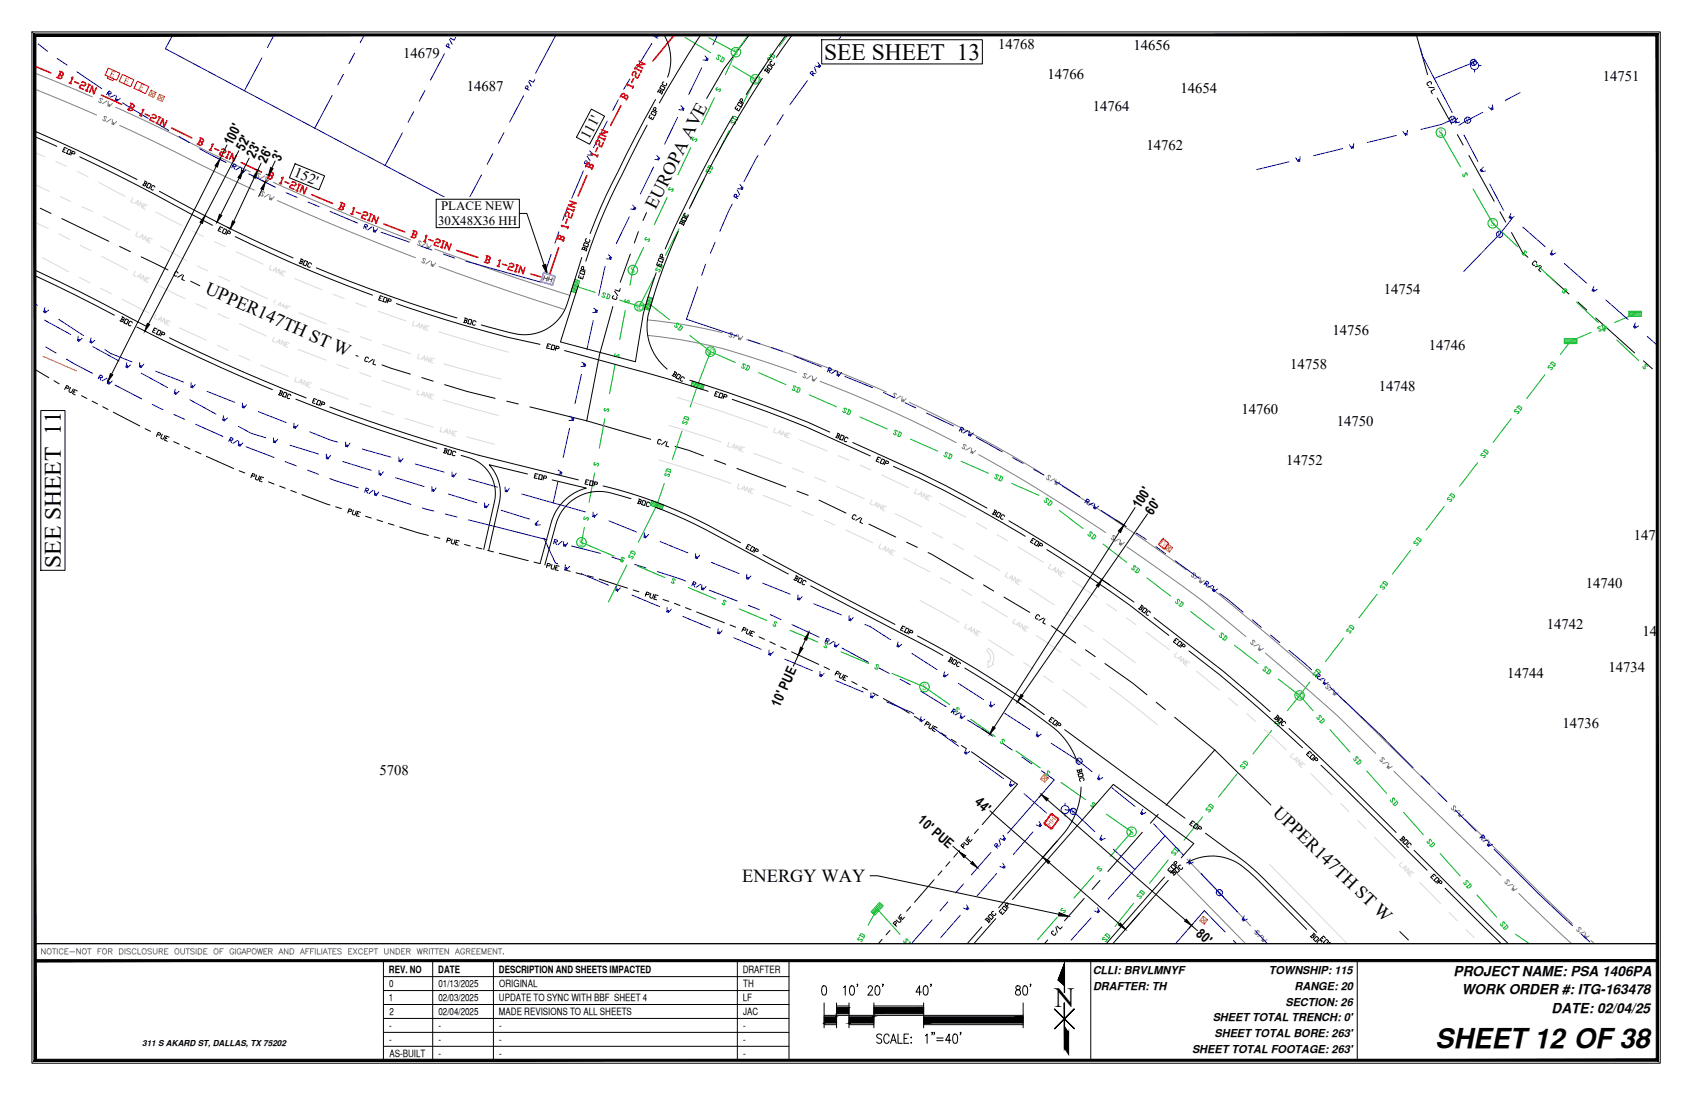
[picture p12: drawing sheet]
<svg xmlns="http://www.w3.org/2000/svg" width="432mm" height="279mm" viewBox="0 0 432 279" stroke-linecap="round" stroke-linejoin="round" font-family="sans-serif">
<defs><g id="words">
<text font-size="7.1" x="269.1" y="257">N</text>
<text font-size="7" x="366.3" y="267.3">SHEET12 OF38</text>
<g font-size="6">
<text x="210.3" y="15.2">SEE SHEET 13</text>
<text x="15.5" y="144.9" transform="rotate(-90 15.5 144.9)">SEE SHEET 11</text>
</g>
<g font-size="4.7">
<text x="167.3" y="53.6" transform="rotate(-63 167.3 53.6)">EUROPA AVE</text>
<text x="52.1" y="74.8" transform="rotate(24 52.1 74.8)">UPPER147TH ST W</text>
<text x="324.6" y="207.7" transform="rotate(44 324.6 207.7)">UPPER147TH ST W</text>
<text x="189.4" y="225">ENERGY WAY</text>
</g>
<g font-size="3.8">
<text x="422.6" y="10.4">14753</text>
<text x="102.9" y="14.7">14679</text>
<text x="254.7" y="12.4">14768</text>
<text x="289.2" y="12.9">14656</text>
<text x="119.1" y="23.1">14687</text>
<text x="267.3" y="20.1">14766</text>
<text x="301.3" y="23.7">14654</text>
<text x="409" y="20.7">14751</text>
<text x="278.9" y="28.2">14764</text>
<text x="150.3" y="35.8" transform="rotate(-62 150.3 35.8)">111'</text>
<text x="292.6" y="38.4">14762</text>
<text x="74.8" y="45" transform="rotate(22 74.8 45)">152'</text>
<text x="353.1" y="75">14754</text>
<text x="340.1" y="85.5">14756</text>
<text x="364.7" y="89.3">14746</text>
<text x="329.3" y="94.2">14758</text>
<text x="351.9" y="99.7">14748</text>
<text x="316.8" y="105.7">14760</text>
<text x="341.2" y="108.6">14750</text>
<text x="328.3" y="118.8">14752</text>
<text x="417" y="137.7">14738</text>
<text x="404.7" y="150.1">14740</text>
<text x="394.7" y="160.4">14742</text>
<text x="419.2" y="162.2">14732</text>
<text x="384.6" y="173.1">14744</text>
<text x="410.5" y="171.6">14734</text>
<text x="398.7" y="185.7">14736</text>
<text x="96.8" y="197.8">5708</text>
</g>
<g font-size="3.5">
<text x="59.2" y="37.3" transform="rotate(-63 59.2 37.3)">100'</text>
<text x="62.2" y="38.7" transform="rotate(-62 62.2 38.7)">52'</text>
<text x="64.9" y="40.5" transform="rotate(-63 64.9 40.5)">23'</text>
<text x="67.9" y="41.8" transform="rotate(-65 67.9 41.8)">26'</text>
<text x="71.5" y="41.3" transform="rotate(-65 71.5 41.3)">3'</text>
<text x="290.9" y="130" transform="rotate(-57 290.9 130)">100'</text>
<text x="294.1" y="131.6" transform="rotate(-55 294.1 131.6)">60'</text>
<text x="198.9" y="180.6" transform="rotate(-65 198.9 180.6)">10' PUE</text>
<text x="234" y="209.6" transform="rotate(41 234 209.6)">10' PUE</text>
<text x="248.6" y="205" transform="rotate(41 248.6 205)">44'</text>
<text x="305" y="238.7" transform="rotate(41 305 238.7)">80'</text>
<text x="371" y="249">PROJECT NAME: PSA 1406PA</text>
<text x="373" y="253.6">WORK ORDER #: ITG-163478</text>
<text x="396" y="258.4">DATE: 02/04/25</text>
</g>
<g font-size="3.3">
<text x="112.6" y="53.7">PLACE NEW</text>
<text x="111.8" y="57.4">30X48X36 HH</text>
</g>
<g font-size="2.8">
<text x="278.9" y="248.6">CLLI: BRVLMNYF</text>
<text x="323.8" y="248.6">TOWNSHIP: 115</text>
<text x="279" y="252.6">DRAFTER: TH</text>
<text x="328" y="256.7">SECTION: 26</text>
<text x="330.4" y="252.6">RANGE: 20</text>
<text x="309.5" y="260.5">SHEET TOTAL TRENCH: 0'</text>
<text x="304.2" y="268.7">SHEET TOTAL FOOTAGE: 263'</text>
<text x="309.9" y="264.6">SHEET TOTAL BORE: 263'</text>
</g>
<g font-size="2.6">
<text x="99.3" y="248.4">REV. NO</text>
<text x="99.4" y="251.9">0</text>
<text x="111.8" y="248.4">DATE</text>
<text x="111.9" y="251.9">01/13/2025</text>
<text x="127.3" y="248.4">DESCRIPTION AND SHEETS IMPACTED</text>
<text x="127.4" y="251.9">ORIGINAL</text>
<text x="189.5" y="248.4">DRAFTER</text>
<text x="189.7" y="251.9">TH</text>
<text x="99.2" y="255.5">1</text>
<text x="111.9" y="255.5">02/03/2025</text>
<text x="127.3" y="255.5">UPDATE TO SYNC WITH BBF SHEET 4</text>
<text x="189.6" y="255.5">LF</text>
<text x="99.3" y="262.6">-</text>
<text x="99.4" y="259.1">2</text>
<text x="111.9" y="259">02/04/2025</text>
<text x="111.9" y="262.6">-</text>
<text x="127.3" y="259">MADE REVISIONS TO ALL SHEETS</text>
<text x="127.4" y="262.6">-</text>
<text x="189.7" y="262.6">-</text>
<text x="189.7" y="259">JAC</text>
<text x="99.3" y="266.2">-</text>
<text x="99.4" y="269.7">AS-BUILT</text>
<text x="111.9" y="266.2">-</text>
<text x="111.9" y="269.7">-</text>
<text x="127.4" y="266.2">-</text>
<text x="127.4" y="269.7">-</text>
<text x="189.7" y="266.2">-</text>
<text x="189.7" y="269.7">-</text>
</g>
<g font-size="2.4" fill="#00b800">
<text x="187.3" y="14.1">S</text>
<text x="367.2" y="34.6">S</text>
<text x="380.4" y="57.8">S</text>
<text x="161" y="69.7">S</text>
<text x="147.9" y="139.2">S</text>
<text x="235.4" y="176.1">S</text>
<text x="288.3" y="213.1">S</text>
</g>
<g font-size="2.4" fill="#f00">
<text x="27.9" y="19.4" transform="rotate(25 27.9 19.4)">E</text>
<text x="31.4" y="21.1" transform="rotate(24 31.4 21.1)">E</text>
<text x="35.2" y="22.8" transform="rotate(26 35.2 22.8)">E</text>
</g>
<g font-size="2.4" fill="#00b82e">
<text x="191.7" y="21.1">SD</text>
<text x="162.1" y="79">SD</text>
<text x="180.3" y="90.5">SD</text>
<text x="330.6" y="178.3">SD</text>
</g>
<text font-size="2.1" x="36.3" y="267">311 S AKARD ST, DALLAS, TX 75202</text>
<g font-size="1.9" fill="#00f">
<text x="375.5" y="16.6">V</text>
<text x="370.1" y="31.2">V</text>
<text x="374" y="31.4">V</text>
<text x="382.2" y="60.5">V</text>
<text x="274.9" y="194.9">V</text>
<text x="273.4" y="207.7">V</text>
<text x="310.7" y="228.5">V</text>
</g>
<text font-size="1.8" x="138.5" y="71.4" transform="rotate(18 138.5 71.4)">HH</text>
<g font-size="1.8" fill="#ff7f00">
<text x="295.8" y="138.6" transform="rotate(38 295.8 138.6)">TV</text>
<text x="268" y="211" transform="rotate(-52 268 211)">HH</text>
</g>
</g></defs>
<!-- layer: SIDEWALK -->
<g fill="none" stroke="#808080" stroke-width=".26">
<path d="M8.9 18.7l14.7 6M8.9 22.8l15.7 6.6M26.2 25.4l-.5-.4-.2 .1 .4 1-.3 .1-.4-.4M27.2 30.1l-.4-.4-.3 .1 .4 1-.2 .1-.5-.4M27.3 25.7l-1.2 .8M27.6 25.9l-.1 1.2 .4-.5v.6l.8-.8M28.4 30.4l-1.2 .7M28.7 30.5l-.1 1.2 .4-.4-.1 .6 .8-.9M29.5 27.3l11.9 5.6 22.5 10.9M30.5 32l34.4 16.5M66.4 44.6l-.1-.3h-.6l.4 1-.2 .1-.5-.4M67.5 49.3l-.5-.4-.2 .1 .4 1-.3 .1-.4-.5"/>
<path d="M67.5 44.9l-1.1 .7M67.9 45.1l-.1 1.2 .4-.5-.1 .6 .8-.9M68.6 49.6l-1.2 .7M68.9 49.7l-.1 1.2 .4-.4v.6l.8-.9M69.7 46.5l15.2 6.7 20 8M70.8 51.2l19.1 8.2 16.1 6.3M107.5 61.8l-.1-.2h-.6l.5 .9h-.7l-.1-.2M108.6 66.3l-.4-.4-.3 .2 .5 .9h-.6l-.2-.2M108.6 62.1l-1.1 .7M109 62.2v1.2l.3-.5v.6l.8-.9M109.8 66.5l-1.2 .9M110.1 66.7v1.2l.3-.5v.6l.8-.9"/>
<path d="M110.9 63.5l20.9 7.5 13.6 4.4M112.1 68l18.2 6.5 13.7 4.4M165.2 81.6l9 1.2 10.1 2.1M165.3 85.6a133 133 0 0 1 34.3 8.2l3.6 1.3M187 85.2l-.2-.3-.3-.1-.3 .2 .6 .9h-.7l-.1-.2M188.1 85.3l-1.1 .9M188.5 85.4v1.3l.4-.5v.6l.7-1M190.5 86.7a326.5 326.5 0 0 1 35.7 13.3M205.8 95.6l-.1-.2h-.6l.5 .9-.3 .1-.4-.3M207 95.8l-1.1 .8M207.3 96v1.2l.4-.5v.6l.7-.9M209.3 97.3a328.3 328.3 0 0 1 34.7 15.6"/>
<path d="M228.8 100.7l-.5-.4-.2 .1 .4 1-.3 .1-.4-.4M229.9 101l-1.2 .7M230.2 101.2l-.1 1.2 .4-.4-.1 .6 .9-.9M232.1 102.7a334 334 0 0 1 33.5 18M246.6 113.8l-.5-.4-.2 .1 .3 1-.6-.1-.1-.2M247.7 114.2l-1.3 .7M248 114.4l-.2 1.2 .4-.4-.1 .6 .9-.9M249.7 116a417.8 417.8 0 0 1 32.5 19.9M268.1 121.7l-.4-.4h-.2l.2 1.1h-.3l-.3-.4M269.2 122.2l-1.3 .5M269.5 122.4l-.3 1.1 .5-.3-.1 .5 .9-.7M271.1 124.1l17.4 11.3 14.2 10"/>
<path d="M284.6 137.1v-.3l-.6-.1 .2 1-.6-.2v-.2M285.7 137.6l-1.3 .5M286 137.8l-.3 1.1 .5-.3-.2 .5 .9-.7M287.6 139.5l3.9 2.8a299.2 299.2 0 0 1 26.5 20.2M305.1 146.6v-.2l-.3-.2h-.3l.2 1.1h-.3l-.4-.5M306.1 147.2l-1.3 .4M306.5 147.4l-.4 1.1 .5-.3-.2 .6 1-.7M308 149.2l15.6 12.8 13.5 11.7M320.3 163.9l-.1-.3-.5-.2 .1 1.1h-.3l-.3-.5M321.2 164.5l-1.3 .3M321.5 164.7l-.4 1.1 .5-.3-.2 .6 1-.6M322.9 166.6l18.6 16.2 9.6 9.5"/>
<path d="M339.4 175.2v-.3l-.3-.3-.3 .1 .1 1-.6-.2v-.3M340.4 175.8l-1.4 .3M340.7 176l-.5 1.1 .5-.3-.2 .6 1-.6M342 178l2.2 1.9 25.1 24.7M353.3 193.8l-.3-.5h-.3v1.1l-.5-.3v-.2M354.2 194.5l-1.3 .3M354.5 194.8l-.6 1.1 .6-.3-.3 .5 1.1-.5M355.7 196.8l27.3 26.6M302.9 219.2l16.3 17.1M371.5 206.1v-.2l-.6-.3v1.1h-.2l-.3-.5M372.4 206.8l-1.3 .3M372.7 207.1l-.5 1.1 .5-.3-.3 .5 1.1-.5"/>
<path d="M373.9 209.1l10.3 9.9 8.6 8.6 8.5 8M299.9 222.4l17.7 18.2M320.3 237.9l.2 .6h.3v-1.1h.3l.2 .6M322.3 238.7l-1.4 .2M322.5 238.9l-.5 1.1 .5-.3-.3 .6 1.1-.5M385.1 225l-.2-.5h-.3v1.1l-.5-.3v-.3M386.1 225.7l-1.4 .3M386.4 226l-.6 1 .6-.2-.3 .5 1.1-.5M387.6 228l13.4 12.8M403.5 237.2l-.3-.6h-.3v1.1l-.5-.2v-.3M404.5 237.8l-1.4 .3M404.7 238l-.5 1.1 .6-.3-.3 .6 1.1-.6"/>
<path d="M406 240l.9 .8"/>
</g>
<!-- layer: CENTER_LINE -->
<g fill="none" stroke="#000" stroke-width=".26">
<path d="M191.2 8.9l-6.5 8.6-10.8 18.6M361.5 8.9l2.8 10.2M172.4 38.8l-1.5 2.6M364.6 22.3l1.4 .1M365.3 21.5v-.3l-.2-.3-.2-.1-.7 .4v.2l.4 .4M366.2 22.7l-1 .6 .3 .6M366.8 25l3.7 6.7M371.9 34.3l1.5 2.7M374.9 39.7l6.4 11.7M10.3 53.1l2.7 1.4M15.8 55.8l12 5.8M162.9 59.1l-1 2.9"/>
<path d="M169.5 44.1l-5.4 12.2M382.8 54l1.5 2.7M385.7 59.4l2.8 5 1.4 1.2M30.5 62.9l2.8 1.3M36 65.5l6.9 3.4M45.4 69.7l-.1-.2-.6-.1-.3 .7 .1 .2 .6 .1M46.5 70.1l-1.2 .6M46.9 70.2l-.5 1 .7 .4M48.7 71.8l6.8 3.3M58.3 76.5l2.7 1.2M63.8 79.1l12 5.6M156.4 78.2l-3.4 12.3-3.3 16.9"/>
<path d="M156.6 75.5l-.3 .4 .1 .3 .7 .2 .2-.1 .1-.6M156.8 74.3l.8 1.1M158.3 73.6l-.2 .8-1.1-.4M160.9 64.8l-2.6 7.2M392.2 67.1l-.1-.2-.5-.3-.5 .6v.3l.5 .2M393.1 67.8l-1.3 .3M393.4 68l-.8 .9 .6 .5M394.7 70l5.7 5M402.7 77.1l2.2 2M78.6 86l2.8 1.2M84.2 88.3l7.2 2.6M94 91.5l-.4-.4-.3 .1-.3 .7 .2 .3h.6"/>
<path d="M95.2 91.7l-1.1 .8M95.5 91.8l-.4 1.1 .8 .2M97.5 93.1l7.2 2.4M107.7 96.4l2.9 .9M113.5 98.1l5.7 1.8 7.1 1.7M407.2 81.1l10 8.9M419.4 92.1l2.3 2M129.3 102.4l3 .7M135.2 103.8l14.5 3.6M149.7 107.4l16.4 4.7M168.7 112.5l-.1-.3h-.6l-.2 .8 .5 .3 .2-.1M169.9 112.6l-1.1 .9"/>
<path d="M170.2 112.7l-.3 1.1 .8 .2M172.3 113.9l3.4 1 3.8 1.4M182.4 117.4l2.8 1.1M188.1 119.5l12.4 4.7M203.4 125.3l2.8 1.1M209 127.6l6.9 3.3M218.5 131.7l-.1-.2-.6-.1-.4 .7 .1 .2 .6 .1M219.6 132.1l-1.2 .7M219.9 132.2l-.5 1 .7 .4M221.7 133.7l6.9 3.3M231.4 138.3l2.7 1.4M236.9 141l11.5 6.7"/>
<path d="M251 149.2l2.6 1.6M256.2 152.4l6.6 3.9M265.3 157.3l-.1-.3-.6-.1-.4 .6 .4 .5 .3-.1M266.4 157.7l-1.3 .6M266.7 157.9l-.6 1 .7 .4M268.3 159.7l6.2 4.3M277 165.8l2.5 1.8M282 169.3l7 5 3.7 3M295.1 179.2l2.3 1.9M299.8 183l10.2 8.3M310 191.3l19 18.7M310 191.3l-12.4 14.2"/>
<path d="M291.5 212.4l-8.8 10M295.6 207.8l-2 2.3M331.1 211.5l-.2-.5h-.3l-.5 .6v.2l.5 .3M332.1 212.2l-1.4 .3M332.4 212.5l-.8 .8 .5 .5M333.6 214.5l5.4 5.3M267.4 239.8l-.8 1M268.9 237.6l-.6 .3 .1 .2 .5 .6 .3-.1 .2-.5M269.5 236.6l.3 1.3M269.7 236.3l.9 .8 .5-.6M276.7 229.2l-5 5.8M280.7 224.7l-2 2.2"/>
<path d="M341.2 222l2.2 2.1M345.5 226.2l9.6 9.4M357.2 237.7l2.2 2.1"/>
</g>
<!-- layer: PL -->
<g fill="none" stroke="#0000b8" stroke-width=".26">
<path d="M44.1 8.9l-1.9 3.5 20.2 10.8 4.4-8.4M69.7 9.4l-1.4 2.7M87.6 19l-1.4 2.7M90.5 13.6l-1.4 2.7M93 8.9l-1.1 2M113.4 13.7l-3.5 6.7M114.3 12l.3-.5-.2-.3h-.3l-.3 .5 1.1 .6M114.7 10.1l.7 1.2M116.3 9.6l-.4 .7-1-.6M141.9 8.9l-5.2 9.8M84.8 24.3l-4.5 8.4M102.7 33.9l-4.4 8.3"/>
<path d="M105.6 28.5l-1.5 2.7M108.4 23.1l-1.4 2.7M125.8 39.2l-1.5 2.7M128.6 33.8l-1.4 2.7M133.6 24.4l-3.6 6.8M134.5 22.8l.3-.6-.3-.3-.2 .1-.3 .5 1 .5M134.9 20.8l.7 1.2M136.5 20.3l-.4 .7-1-.5M122.9 44.6l-4.5 8.4"/>
</g>
<!-- layer: RW -->
<g fill="none" stroke="#0000b8" stroke-width=".26">
<path d="M9.7 11.2l2.4 1.9M14.6 14.9l2.5 1.7M19.6 18.3l6.4 4.3M166.3 11.1l-4 6.5M167 8.9l-.1 .3 .9 .6M167.6 8.9l-.3 .6M168.2 9.1l-.8 .2M207.2 19l.3-.4-.2-.4h-.2l-.4 .5 .9 .7M207.8 17.2l.5 1.2M208.1 18.8l-.8 .1M208.7 15.9l.7 1-.5-.2 .3 .5-1.2-.4M214.6 9.4l-4.7 5.9"/>
<path d="M27.5 23.7l.5 .3 .4-.2-.1-.3-.5-.3-.6 1M27.7 23.8l.1 .8M29.4 24.3l-1.2 .5M29.7 24.5l-.3 1.2 .5-.4-.2 .6 1-.8M31.3 26.2l6.5 4M40.4 31.8l2.7 1.5M45.7 34.8l2.6 1.6M50.9 37.9l6.8 3.6M62.4 23.2l56 29.8M149.8 39.9l.8 1.1M150.5 38.5l.8 .8-.6-.1 .5 .4-1.2-.1M155 30.9l-3.5 6.8"/>
<path d="M157.8 25.5l-1.4 2.7M160.7 20.2l-1.5 2.6M193.5 39.6l-3.6 6.8M196.7 34.5l-1.6 2.5M199.9 29.3l-1.6 2.6M206.1 20.6l-4.5 6.1M59.4 42.3l.5 .3 .4-.3-.1-.2-.5-.3-.6 1M59.6 42.4l.2 .8M61.4 42.7l-1.2 .6M61.7 42.8l-.2 1.2 .5-.4-.1 .6 .8-.9M63.5 44.4l6.8 3.4M73 49.2l2.8 1.2"/>
<path d="M78.6 51.6l2.8 1.1M84.2 54l7 2.9M93 57.8l.5 .2 .3-.3-.1-.3-.5-.2-.4 1.1M93.2 57.8l.3 .7M95 57.8l-1.1 .9M95.3 58v1.2l.4-.5v.6l.7-.9M97.3 59.3l7.2 2.5M142.6 59.1l-1 2.9M144.7 53.4l-1.1 2.9M148.9 43.6l-3 7M149.6 41.8l.3-.5-.3-.3-.3 .1-.2 .5 1.1 .5M150.5 41.4l-.8 .3"/>
<path d="M186.9 52.1l-3.2 6.9M187.7 50.4l.3-.5-.3-.3h-.2l-.3 .5 1 .6M188.1 48.5l.7 1.2M188.6 50l-.8 .2M188.8 47.1l.9 .9-.6-.1 .4 .4-1.2-.2M107.4 62.8l2.8 1M113.1 64.8l2.9 1M140.7 64.9l-2.5 7.2-19.3-5.4M178.1 73.2l-2.9 8.2 13 4.4M180.1 67.4l-1 2.9M182.5 61.8l-1.2 2.8M8.9 86.9l.2 .1"/>
<path d="M11.7 88.5l2.6 1.6M16.9 91.6l6.7 3.7M25.3 96.2l.5 .2 .4-.2-.1-.3-.5-.2-.5 1M25.5 96.2l.2 .8M27.3 96.5l-1.2 .7M27.6 96.7l-.2 1.2 .5-.4-.2 .6 .9-.9M29.4 98.3l6.7 3.5M191 86.7l2.9 1M196.8 88.7l2.9 .9M202.5 90.8l7.1 2.8M211.4 94.3l.5 .3 .3-.3-.1-.3-.5-.2-.4 1.1M211.5 94.4l.4 .7"/>
<path d="M213.4 94.5l-1.2 .8M213.7 94.7l-.1 1.2 .4-.5v.6l.8-.9M215.6 96.1l7.1 2.8M38.8 103.2l2.8 1.3M44.4 105.7l2.7 1.3M49.9 108.2l7 3.2M58.6 112.1l.5 .3 .4-.3-.1-.3-.5-.2-.5 1M58.8 112.2l.3 .8M60.6 112.4l-1.2 .7M60.9 112.5l-.1 1.2 .4-.4v.6l.8-.9M62.8 114l7.1 2.7M72.8 117.8l2.8 1.1"/>
<path d="M78.5 120l2.8 1M225.5 100.1l2.7 1.4M231 102.8l2.7 1.3M236.5 105.4l6.8 3.3M245 109.5l.6 .2 .3-.2-.1-.3-.5-.2-.5 1M245.2 109.6l.3 .8M247 109.8l-1.2 .7M247.4 110l-.2 1.2 .4-.5v.6l.8-.8M249.1 111.6l6.7 3.7M258.4 116.8l2.7 1.5M263.8 119.7l2.6 1.5M84.2 122.1l7.2 2.4"/>
<path d="M93.2 125.1l.6 .1 .3-.3-.2-.2-.5-.2-.4 1.1M93.4 125.1l.4 .7M95.2 125.1l-1.1 .8M95.6 125.2v1.2l.3-.5 .1 .6 .7-1M97.6 126.4l7.3 2.3M107.8 129.6l2.9 .8M113.7 131.2l2.9 .7M119.6 132.7l20 5M141.4 138.2l.6 .1 .3-.3-.2-.2-.5-.2-.3 1.1M141.6 138.2l.4 .7M143.4 138.1l-1 .9M143.8 138.2l.1 1.2 .3-.5 .1 .6 .6-1"/>
<path d="M145.9 139.3l7.3 1.9M269.1 122.7l6.4 4M277.2 127.8l.4 .3 .4-.2-.5-.6-.7 1M277.3 127.9l.2 .8M279.1 128.3l-1.3 .6M279.4 128.5l-.3 1.2 .5-.4-.2 .6 1-.7M281 130.3l6.4 4.1M290 136l2.5 1.7M295 139.5l2.5 1.8M156.1 142.1l2.9 1M161.9 144l3 .9M167.8 145.8l7.2 2.5"/>
<path d="M176.8 148.9l.5 .2 .3-.2-.1-.3-.5-.2-.4 1.1M177 149l.3 .8M178.8 149.1l-1.2 .8M179.1 149.2l-.1 1.2 .4-.4v.6l.8-1M181 150.6l7.1 2.8M191 154.5l2.8 1.1M196.6 156.8l2.7 1.3M202.1 159.4l6.9 3.2M299.9 143.1l6.1 4.5M307.6 148.7l.5 .4 .3-.2v-.3l-.5-.3-.6 .9M307.7 148.8l.2 .8M309.5 149.4l-1.3 .5"/>
<path d="M309.8 149.6l-.4 1.1 .5-.3-.2 .6 1-.7M311.3 151.4l5.9 4.8M319.6 158.1l2.3 2M210.8 163.4l.5 .2 .3-.3-.1-.2-.5-.2-.5 1M210.9 163.4l.3 .8M212.7 163.7l-1.1 .7M213.1 163.8l-.1 1.2 .4-.4-.1 .6 .8-.9M214.9 165.4l6.7 3.6M224.3 170.4l2.7 1.5M229.7 173.3l2.6 1.4M235 176.3l6.4 4M324.3 162l2.3 2"/>
<path d="M328.9 165.9l5.8 5M336.1 172.2l.4 .4 .4-.1v-.3l-.4-.4-.8 .8M336.2 172.3l.1 .9M337.9 173.1l-1.4 .3M338.1 173.4l-.4 1.1 .5-.3-.3 .5 1.1-.5M339.4 175.3l12.7 12 8.5 8.6M243.1 181.3l.4 .3 .4-.2-.1-.3-.4-.3-.7 1M243.2 181.4l.2 .8M245 181.8l-1.3 .6M245.3 182l-.3 1.2 .5-.4-.2 .6 1-.8M246.9 183.7l6.4 4.2M255.8 189.6l2.5 1.8"/>
<path d="M260.8 193.1l2.5 1.8M265.8 196.7l3.2 2.3-11.8 13.6M362.7 198l2.2 2.2M252.9 217.5l-5 5.7M254.1 216.1l.4-.5-.1-.4-.3 .1-.4 .4 .9 .8M255 214.2l.3 1.4M255.1 215.9h-.8M256 213.1l.6 1-.6-.2 .3 .5-1.1-.4M367 202.3l2.2 2.2M371.3 206.7l5.4 5.4M378.1 213.4l.4 .4 .4-.1v-.3l-.4-.4-.8 .8M378.2 213.6v.8"/>
<path d="M379.8 214.4l-1.3 .2M380.1 214.6l-.6 1.1 .6-.3-.3 .6 1.1-.6M381.3 216.7l11.1 11.2 8.9 8.3M237.9 234.7l-5 5.8M241.9 230.1l-2 2.3M245.9 225.6l-2 2.2M312.7 237.8l-5.4-5.4-7.3 8.4M314.8 240l.8 .8M403.5 238.3l2.2 2.1"/>
</g>
<!-- layer: BORE 1-2 -->
<g fill="none" stroke="#f00" stroke-width=".4">
<path d="M8.9 16.9l4.1 1.7M15.1 19.1l.6 .2 .1 .4-.1 .2-.4 .2-.8-.4M15.2 18.2l.8 .3v.7l-.3 .1M15.5 18.3l-.7 1.6M18.2 19.9l.4-.2-.7 1.6M162.1 17.4l1.5 .8M162.3 17.1l-.3 .5M163 15.6l1.6 .8-2.1 .2 1.5 .8M163.3 18.9l-.6 1-.5-.2-.1-.4 .2-.5-.3-.5-.4 .1-.3 .5 .2 .4M163.8 17.9l-.3 .5M172.1 8.9l-5.5 6.7M17.7 21.1l.5 .3"/>
<path d="M19.1 20.8l1 .5M20.8 21l.4-.1 .5 .2 .2 .4-.5 .4-.5-.2-.4 .1-.2 .5 1 .5M21.8 23l.5 .3M22.5 21.5l.6 .2M22.8 21.6l-.7 1.6M24.6 22.4l-.7 1.6-.3-2.1-.7 1.6M25.9 24.3l5.2 2.3M33.2 27.2l.5 .3 .2 .4-.2 .2-.3 .1-.8-.3M33.3 26.3l.8 .4v.6l-.4 .2M33.6 26.5l-.8 1.5M35.7 29.4l.5 .2M36.3 28.1l.4-.2-.8 1.6"/>
<path d="M37.1 29.1l1 .5M38.9 29.3l.3-.1 .6 .2 .1 .4-.1 .3-.4 .1-.5-.2-.4 .1-.3 .5 1.1 .5M39.8 31.3l.5 .3M40.5 29.8l.5 .3M40.8 29.9l-.8 1.6M42.6 30.8l-.8 1.5-.2-2-.8 1.5M43.8 32.7l5.1 2.5M50.9 36l.6 .3 .1 .4-.1 .2-.4 .2-.8-.4M51.1 35.2l.7 .3v.7l-.3 .1M51.3 35.3l-.7 1.5M53.4 38.2l.5 .2M54 36.9l.4-.1-.7 1.5"/>
<path d="M54.8 37.9l1 .5M56.6 38.1l.4-.1 .5 .2 .1 .4-.5 .4-.5-.2-.4 .1-.2 .5 1 .5M58.3 38.6l.5 .3M58.5 38.7l-.7 1.6M60.3 39.6l-.7 1.5-.3-2-.7 1.6M151.1 39.5l-.2-.4 1.6 .7M152.5 37.6l-.5 1.1M152.6 39.5l-.2 .6M152.7 34.9l1.6 .7M152.8 34.7l-.2 .5M153.5 33.1l1.6 .7-2 .3 1.5 .7M154 36.4l-.5 1-.5-.2-.2-.3 .3-.6-.2-.4-.2-.1-.4 .2-.3 .5 .2 .4"/>
<path d="M154.4 35.3l-.2 .6M158.5 27l-2.7 5M158.5 24.5l1.5 .8M159.2 24.9l.3-.5h.6l.1 .4-.4 .7M159.5 24.4l-.2-.4-.2-.1-.4 .1-.4 .7M160.1 21.8l-.1-.4 1.5 .8M161.7 22l-.3 .5M161.7 20.1l-.5 1M57.5 40.2l.5 .2M61.6 41.5l5.1 2.4M68.8 44.7l.5 .2v.6l-.3 .2-.8-.4M68.9 43.8l.7 .3 .1 .6-.4 .2"/>
<path d="M69.1 43.9l-.7 1.5M71.3 46.7l.5 .2M71.9 45.4l.4-.1-.7 1.5M72.7 46.4l1.1 .4M74.5 46.5l.4-.1 .5 .2 .2 .4-.5 .4-.6-.2-.3 .1-.3 .5 1.1 .5M75.5 48.5l.5 .2M76.2 46.9l.5 .3M76.5 47.1l-.7 1.5M78.3 47.9l-.7 1.5-.3-2-.7 1.6M79.6 49.7l5.3 2.2M87 52.6l.5 .2v.6l-.3 .2-.8-.3M87 51.6l.8 .4 .1 .3-.4 .5"/>
<path d="M87.2 51.8l-.6 1.6M89.6 54.5l.5 .2M90.1 53.2l.3-.2-.6 1.6M90.9 54.1l1.1 .4M92.8 54.2l.3-.2 .5 .3 .2 .3-.5 .5-.5-.3-.4 .2-.2 .5 1.1 .5M93.8 56.2l.6 .2M94.4 54.6l.6 .2M94.7 54.7l-.6 1.6M96.6 55.4l-.7 1.6-.4-2-.6 1.6M97.9 57.2l5.4 2M105.4 59.7l.5 .2 .2 .4-.1 .2-.3 .2-.8-.3M105.4 58.8l.8 .3 .1 .6-.4 .2"/>
<path d="M105.7 58.9l-.6 1.6M143.5 57.9l-.2-.4 1.6 .6M144.8 55.9l-.4 1.1M144.8 53.2l1.6 .5M144.9 52.9l-.2 .6M145 57.8l-.2 .5M145.4 51.3l1.6 .5-1.9 .6 1.6 .5M146.1 54.5l-.3 1.1-.6-.1-.2-.4 .2-.6-.4-.4-.4 .2-.2 .5 .2 .4M146.5 53.5l-.2 .5M149.6 42.3l1.6 .7M149.8 44.8l-2.3 5.2M150.4 42.6l.2-.5h.6l.2 .3-.4 .8"/>
<path d="M150.6 42.1l-.2-.4-.6 .1-.3 .8M108.1 61.6l.5 .1M108.6 60.2l.3-.2-.5 1.7M109.5 61.1l1 .4M111.3 61.2l.3-.2 .6 .2v.6l-1.2 .2-.2 .5 1.1 .4M112.4 63.1l.5 .1M113 61.4l.5 .2M113.2 61.5l-.5 1.7M115.1 62.2l-.5 1.6-.6-2-.5 1.6M116.6 63.9l5.4 1.8M124.1 65.3l.8 .2 .2 .3-.4 .5M124.1 66.1l.6 .2 .2 .4-.1 .3-.4 .1-.8-.2"/>
<path d="M124.4 65.3l-.5 1.7M126.9 67.9l.5 .2M127.3 66.5l.4-.2-.5 1.7M128.2 67.4l1.1 .3M130 67.4l.4-.2 .5 .1 .2 .4-.1 .3-.3 .2-.5-.2-.4 .2-.2 .5 1.1 .4M131.3 69.2l.5 .2M131.8 67.6l.5 .2M132 67.7l-.5 1.6M133.9 68.3l-.4 1.6-.6-2-.5 1.7M142.2 60.8l1.6 .5M142.6 63.2l-2.7 8-4.5-1.3M143 61l.2-.5 .6-.1 .2 .4-.3 .8"/>
<path d="M143.2 60.5l-.2-.4-.6 .1-.3 .8"/>
</g>
<!-- layer: PUE -->
<g fill="none" stroke="#000" stroke-width=".26">
<path d="M8.9 94.3l3.6 2.1M13.8 97.2l1.3 .7M16.7 98.9l.6 .2 .3-.2-.1-.3-.5-.2-.5 1M18 98.9l-.4 .8 .1 .3 .6 .1 .4-.9M18.8 99.9l.3 .2M19.7 99.8l-.7-.4-.5 1 .7 .4M20.8 101l1.4 .7M23.5 102.4l1.4 .7M26.2 103.8l1.4 .7M28.9 105.2l6.8 3.5M37 109.4l1.4 .6M40.2 110.8l.5 .3 .3-.3-.1-.3-.5-.2-.5 1.1"/>
<path d="M41.4 110.8l-.4 .9 .5 .4 .2-.1 .4-.9M42.2 111.8l.4 .1M43.2 111.5l-.7-.2-.5 1 .7 .3M44.3 112.7l1.4 .6M47.1 113.9l1.4 .7M49.9 115.2l1.4 .6M52.7 116.4l6.9 3.1M61 120.1l1.5 .6M64.2 121.3l.6 .2 .3-.2-.1-.3-.5-.2-.5 1.1M65.5 121.2l-.3 .9 .4 .4 .3-.1 .3-.9M66.4 122.2l.3 .1M67.3 121.9l-.7-.3-.4 1.1 .7 .3"/>
<path d="M68.5 123l1.4 .5M71.4 124l1.4 .6M74.2 125.1l1.4 .6M77.1 126.2l7.1 2.7M85.7 129.3l1.4 .5M88.9 130.3l.6 .2 .3-.3-.2-.2-.5-.2-.3 1.1M90.2 130.2l-.3 .9 .1 .2h.6l.3-.9M91.1 131l.4 .1M92 130.7l-.7-.2-.4 1.1 .8 .2M93.3 131.7l1.4 .5M96.2 132.6l1.4 .5M99.1 133.6l1.5 .4"/>
<path d="M102 134.5l7.3 2.1M110.8 137l1.5 .4M114.1 137.8l.6 .2 .3-.4-.2-.2-.5-.1-.3 1.1M115.4 137.6l-.3 .9 .6 .3 .2-.1 .2-1M116.3 138.4l.4 .1M117.2 138l-.7-.2-.3 1.1 .7 .2M118.6 138.9l1.4 .4M121.5 139.7l1.5 .4M124.5 140.4l1.4 .4M127.4 141.2l7.4 1.9M136.3 143.4l1.5 .4M139.6 144.3l.6 .1 .2-.3-.1-.2-.6-.2-.2 1.1"/>
<path d="M140.9 144l-.3 .9 .2 .3 .6-.1 .2-.9M141.8 144.8l.4 .1M142.7 144.5l-.7-.2-.3 1.1 .7 .2M144 145.4l1.5 .4M147 146.2l1.5 .3M149.9 146.9l1.5 .4M152.9 147.7l7.2 2.4M161.6 150.5l1.4 .5M164.8 151.6l.6 .2 .3-.4-.1-.2-.6-.2-.3 1.1M166.1 151.4l-.3 .9 .5 .4 .3-.2 .2-.9M167 152.3l.4 .1M167.9 152l-.7-.3-.3 1.1 .7 .3"/>
<path d="M169.2 153l1.5 .4M172.1 153.9l1.4 .6M174.9 155l1.5 .6M177.8 156.1l7.1 2.8M186.3 159.5l1.4 .5M189.5 160.6l.6 .2 .3-.3-.1-.2-.5-.2-.5 1M190.8 160.5l-.4 .9 .1 .3h.6l.4-.8M191.6 161.5l.4 .2M192.6 161.3l-.7-.3-.5 1.1 .7 .3M193.7 162.5l1.4 .6M196.5 163.8l1.4 .6M199.2 165.1l1.4 .6"/>
<path d="M202 166.3l6.9 3.2M210.3 170.2l1.4 .6M213.4 171.7l.4 .3 .4-.2-.1-.3-.5-.3-.5 1.1M214.6 171.8l-.4 .8v.3l.6 .1 .5-.9M215.4 172.8l.3 .2M216.3 172.7l-.7-.4-.5 1 .7 .4M217.4 173.9l1.3 .7M220.1 175.3l1.3 .8M222.8 176.8l1.3 .7M225.4 178.2l6.7 3.8M233.4 182.8l1.3 .8M236.3 184.6l.4 .3 .4-.2v-.3l-.5-.3-.6 1"/>
<path d="M237.6 184.7l-.6 .8 .4 .5 .3-.1 .5-.8M238.2 185.8l.3 .2M239.2 185.7l-.7-.4-.6 1 .7 .4M240.2 187l1.2 .8M242.8 188.6l1.3 .8M245.3 190.2l1.3 .8M247.9 191.8l11.8 8.3-9 10.3M242.4 219.9l-1 1.1M244.4 217.6l-1 1.1M245.7 216.2l.3-.5-.1-.4h-.3l-.4 .5 .9 .7M246.5 214.3l.7 .7v.2l-.5 .3-.7-.6M247.2 213.5l-.5 .6 .9 .7 .5-.6"/>
<path d="M247.4 214.1l-.2 .3M249.7 211.6l-1 1.1M225.1 239.7l-.9 1.1M227.1 237.4l-1 1.1M228.4 236l.3-.5-.1-.4-.3 .1-.4 .4 .9 .7M229.2 234.2l.7 .6v.3l-.5 .3-.7-.7M229.9 233.3l-.5 .6 .9 .7 .5-.6M230.1 234l-.2 .3M232.4 231.4l-1 1.1M238.4 224.5l-5 5.7M240.4 222.2l-1 1.1"/>
</g>
<!-- layer: WATER STRUCT-EX -->
<g fill="none" stroke="#00f" stroke-width=".26">
<path d="M376.3 15.1v.6M376.3 17.8v.6M377.3 16.7h.7M271.8 204.9v.7M271.8 207.6v.6M272.8 206.6h.7"/>
<circle cx="376" cy="15.9" r=".79"/>
<circle cx="376.3" cy="16.7" r="1.03"/>
<circle cx="370.7" cy="30.4" r=".79"/>
<circle cx="374.5" cy="30.7" r=".79"/>
<circle cx="382.7" cy="59.8" r=".79"/>
<circle cx="275.4" cy="194.2" r=".79"/>
<circle cx="271.8" cy="206.6" r="1.03"/>
<circle cx="273.9" cy="207" r=".79"/>
<circle cx="311.2" cy="227.8" r=".79"/>
</g>
<!-- layer: STORM DRAIN LINE -->
<g fill="none" stroke="#00b82e" stroke-width=".26">
<path d="M174.8 9.6l6.6 3.9M183.9 14.5l-.4-.5-.3 .1 .3 1.1h-.3l-.4-.4M184.3 14.5l.5 .3 .1 .3-.4 .6-.3 .1-.5-.3M184.5 14.6l-.6 1M187 16.8l5.8 3.4-3.7 7.3M195.1 17l-2.3 3.2M196.3 14.7l-.4 .3v.3l1.1-.2-.2 .6h-.3M196.4 14.2l.4-.4 .2-.1 .6 .5 .1 .3-.4 .4M196.5 14.1l1 .7M201 8.9l-2.1 2.9M186.1 33.3l-3.5 6.7M187 30.7l-.3 .1-.1 .6 1.1-.3v.2l-.4 .5"/>
<path d="M187 30.3l.3-.5 .2-.1 .7 .3 .1 .3-.3 .5M187.1 30.1l1 .5M173.3 58.4l-3.5 6.8M174.2 55.8l-.5 .4 .1 .3 1-.3v.6l-.3 .1M174.2 55.4l.2-.5 .3-.1 .7 .4 .1 .2-.3 .5M174.2 55.2l1.1 .6M179.7 45.8l-3.5 6.8M180.6 43.3l-.5 .4 .1 .2 1.1-.3v.3l-.4 .4M180.6 42.8l.2-.5 .3-.1 .7 .4 .1 .3-.3 .5M180.7 42.7l1 .5M146.8 73l5.1 1.6M154.6 75.1l-.5-.4-.3 .1 .5 1h-.6l-.1-.3"/>
<path d="M155 75l.5 .2 .2 .2-.3 .7h-.8M155.2 75l-.4 1.1M158.1 76.6l5.1 1.6 2.4-.8 5.3 4.2M166.9 70.9l-3.7 7.3M167.7 68.4l-.2 .1-.1 .5 1-.3 .1 .3-.4 .4M167.7 67.9l.3-.5h.3l.6 .3 .1 .3-.2 .5M167.8 67.8l1 .5M173.2 82.9l-.3-.5-.3 .1 .2 1-.3 .1-.3-.5M173.7 83l.4 .4v.2l-.4 .6-.3 .1-.4-.4M173.8 83.1l-.7 .9M176 85.6l5.3 4.1M187.7 92.5l-6.4-2.8-3.3 8.6-1.9 5.5"/>
<path d="M190.2 93.2v-.2l-.7-.1 .4 1h-.6v-.3M190.7 93.2l.5 .2 .1 .3-.3 .7-.3 .1-.5-.3M190.9 93.3l-.5 1M193.6 95.1l7 3M203.2 98.9l-.1-.3h-.6l.4 1-.6-.1-.1-.2M203.6 98.8l.5 .3 .1 .2-.3 .7-.2 .1-.6-.2M203.8 98.9l-.5 1.1M394.3 95.6l-4.7 6.1M395.6 93.3h-.3l-.2 .6 1.1-.2-.2 .6h-.3M395.6 92.9l.4-.5h.3l.6 .4-.3 .8M395.8 92.7l.9 .7M406.1 84.8l-5.3 2.2-2.6 3.5"/>
<path d="M408.4 83.4l-.3-.1-.4 .4 1 .4-.5 .4-.2-.1M408.7 83.1l.7-.1 .3 .7-.1 .2-.5 .3M408.8 83l.5 1.1M417.3 80.1l-5.2 2.2M174.1 110l-2.5 7.2M174.5 106.9l.2-.5 .2-.1 .7 .2v.8M174.5 107.3l-.3 .5 .1 .3 1-.5 .1 .2-.4 .5M174.5 106.7l1.1 .4M206.5 100.7l7 3.1M216.1 104.5l-.1-.2-.6-.1 .4 1h-.6l-.1-.3M216.5 104.5l.5 .2 .1 .3-.3 .7-.2 .1-.6-.3M216.7 104.6l-.5 1"/>
<path d="M219.4 106.4l7 3.1M229 110.2l-.1-.3h-.6l.4 1-.6-.1-.1-.2M229.4 110.2l.6 .2v.2l-.3 .7-.2 .1-.5-.2M229.6 110.2l-.5 1.1M232.3 112l7 3.1M241.9 115.8l-.1-.2-.6-.1 .4 1h-.6l-.1-.3M242.3 115.8l.6 .2 .1 .3-.3 .7-.3 .1-.5-.3M242.5 115.9l-.4 1M245.3 117.7l6.9 3.1M377.1 118l-4.6 6.1M378.4 115.7l-.5 .3 .1 .3 1-.2-.2 .6h-.2M378.5 115.3l.4-.5h.2l.6 .4 .1 .3-.4 .5"/>
<path d="M378.6 115.1l.9 .7M385.7 106.8l-4.7 6.1M387 104.5l-.5 .3v.3l1.1-.2v.3l-.2 .3h-.3M387.1 104.1l.6-.5 .6 .4v.3l-.3 .5M387.2 103.9l.9 .7M169.5 123.3l-1.9 5.6-4.7 9.4M169.9 120.3l.2-.6 .3-.1 .7 .2 .1 .3-.2 .5M170 120.7l-.3 .5 .1 .2 .9-.5 .2 .3-.4 .4M170 120.1l1.1 .4M254.8 121.5l-.1-.3h-.6l.4 1-.6-.1-.1-.2M255.2 121.5l.6 .2 .1 .2-.3 .7-.3 .1-.5-.2M255.4 121.5l-.4 1.1"/>
<path d="M258.2 123.3l7 3.1M267.6 127.6l-.4-.5h-.2l.1 1.1h-.3l-.3-.5M268 127.7l.4 .3 .1 .3-.5 .6h-.3l-.4-.3M268.1 127.8l-.7 .9M270.3 130.2l6.1 4.7M278.7 136.2v-.3l-.3-.2h-.3l.2 1.1-.6-.2v-.2M279.1 136.3l.5 .3v.3l-.4 .6-.8-.3M279.3 136.4l-.7 .9M281.5 138.8l6 4.7M361.3 138.1l-.5 .3v.3l1.1-.2 .1 .3-.3 .3h-.3M361.4 137.6l.6-.4 .6 .4v.3l-.3 .4M361.5 137.5l.9 .7"/>
<path d="M368.6 129.2l-4.7 6.1M369.9 126.9l-.5 .3v.3l1.1-.2-.2 .6h-.3M370 126.4l.3-.4h.3l.6 .4v.3l-.3 .4M370.1 126.3l.9 .7M160 144.1l-4.7 9.5M160.8 141.6l-.4 .4 .1 .3 1-.4-.1 .6-.2 .1M160.8 141.2l.3-.5 .3-.1 .6 .3 .1 .3-.2 .5M160.9 141l1 .5M289.9 144.8l-.3-.5-.3 .1 .1 1-.2 .1-.3-.3-.1-.3M290.3 144.9l.5 .6-.5 .6-.2 .1-.5-.4M290.5 145l-.7 .9M292.7 147.4l6 4.7"/>
<path d="M301.1 153.4l-.4-.5-.2 .1 .1 1-.3 .1-.3-.6M301.5 153.5l.4 .3 .1 .3-.5 .6h-.3l-.4-.3M301.6 153.6l-.7 .9M303.8 156l6.1 4.7M344.4 159.9l.9 .7M351.4 151.6l-4.6 6.1M352.7 149.3l-.5 .3 .1 .3 1-.2 .1 .3-.5 .3M352.8 148.8l.4-.4h.2l.6 .4 .1 .3-.4 .4M352.9 148.7l.9 .7M360 140.4l-4.6 6.1M312.2 162v-.2l-.6-.3 .2 1.1-.3 .1-.3-.5M312.7 162.1l.4 .4v.2l-.4 .6-.7-.3"/>
<path d="M312.8 162.2l-.7 .9M315 164.6l6.1 4.7M323.4 170.6l-.3-.5-.3 .1 .1 1-.2 .1-.3-.3-.1-.2M323.8 170.7l.5 .3v.3l-.4 .6-.3 .1-.5-.4M324 170.8l-.7 .9M326.2 173.2l5.5 4.3M331.7 177.5l3.4 3.9M331.7 177.5l-3.2 3.8M334.3 174l-2.6 3.5M335.6 171.7l-.5 .3 .1 .3 1-.2 .1 .3-.6 .3M335.7 171.2l.6-.4 .6 .4 .1 .3-.4 .4M335.8 171.1l.9 .7"/>
<path d="M342.9 162.8l-4.7 6.1M344.2 160.5l-.5 .3v.3l1.1-.2-.2 .6h-.3M344.3 160l.3-.4h.3l.6 .4v.3l-.3 .4M315.7 197.4l-4.7 6M317.1 195.1l-.5 .3v.3l1.1-.1v.2l-.5 .4M317.2 194.7l.3-.5h.3l.6 .5v.2l-.3 .5M317.3 194.5l.9 .7M324.5 186.4l-4.7 6M325.9 184.1h-.3l-.2 .6 1.1-.1-.2 .5h-.3M326 183.7l.3-.5h.3l.6 .5v.2l-.3 .5M326.1 183.5l.9 .7M336.1 183l.3 .6h.2l.1-1.1h.3l.2 .6"/>
<path d="M337.6 183.3l.4 .4-.1 .3-.5 .5-.3-.1-.4-.4M337.7 183.4l-.8 .8M339.4 186.2l5.1 5.7M345.5 193.6l.2 .5h.3l.1-1h.2l.3 .5M347 193.8l.3 .4v.3l-.5 .5h-.3l-.4-.4M347.1 194l-.9 .7M348.8 196.7l5.1 5.7M298.1 219.5l-4.8 5.9M299.5 217.1h-.3l-.2 .6 1.1-.1-.2 .6h-.3M299.6 216.7l.3-.4 .3-.1 .6 .5v.3l-.3 .4M299.7 216.6l.9 .7M306.9 208.4l-4.7 6"/>
<path d="M308.3 206.1l-.5 .3v.3l1.1-.1-.2 .6h-.3M308.4 205.7l.3-.4 .3-.1 .6 .5v.3l-.3 .4M308.5 205.5l.9 .8M354.9 204.1l-.1 .3 .6 .3v-1.1l.5 .3v.3M356.3 204.3l.4 .5v.2l-.6 .5h-.2l-.4-.4M356.4 204.5l-.8 .7M358.2 207.3l5 5.7M364.2 214.7l.3 .5h.2l.1-1.1 .5 .3v.3M365.7 214.9l.4 .4v.3l-.6 .5-.3-.1-.4-.4M365.8 215l-.8 .8M367.5 217.8l5.1 5.7M219.4 239.2l-.3 .1-.1 .6 1-.3 .1 .3-.5 .4"/>
<path d="M219.4 238.8l.2-.5 .3-.1 .7 .4v.3l-.2 .5M219.5 238.7l1 .5M221.5 236.1l2.3-4.2 5.9 6.5M281.9 239.2l-.5 .3v.3l1.1-.2-.2 .6h-.3M282 238.7l.3-.4h.3l.6 .4v.3l-.3 .5M282.1 238.6l.9 .7M289.3 230.5l-4.7 5.9M290.7 228.1l-.5 .4v.2l1.1-.1v.3l-.5 .3M290.8 227.7l.3-.4 .3-.1 .6 .5v.3l-.3 .4M290.9 227.6l.9 .7M373.6 225.2l.2 .5h.3l.1-1h.2l.3 .5M375.1 225.4l.3 .4v.3l-.5 .5h-.3l-.4-.4"/>
<path d="M375.2 225.6l-.9 .7M376.9 228.3l5.1 5.7M383 235.7l-.1 .3 .6 .3v-1.1l.5 .3v.3M384.4 235.9l.4 .5v.2l-.6 .5h-.2l-.4-.4M384.6 236.1l-.9 .7M386.7 238.4l3.5 2.4M230.7 240.1l.2 .5h.3v-1h.3l.2 .5M232.1 240.3l.4 .5M232.3 240.4l-.4 .4"/>
</g>
<!-- layer: TEL LINE -->
<path d="M10.9 90.9l8.6 3.7" fill="none" stroke="#ff7f00" stroke-width=".26"/>
<!-- layer: WATER LINE -->
<g fill="none" stroke="#00f" stroke-width=".26">
<path d="M179.1 17.3l-3.3 6.8M179.9 14.3l.9 .8-.6-.1 .4 .5-1.2-.2M183.1 8.9l-1.2 2.5M361.7 8.9l.5 .1M362.5 12.4l.6 2 2.9 5.6M376.3 16.7l-.3-.8-10 4.1M167.6 39.6l.8 .9-.5-.1 .4 .4-1.2-.1M172.9 30l-3.3 6.8M173.7 26.9l.9 .9-.6-.1 .4 .4-1.2-.1M331.8 40l-.1 1.2-.3-.5-.1 .6-.6-1M342.6 37.9l-7.4 1.8M345.5 36.6l-.1 1.2-.3-.5-.1 .6-.6-1"/>
<path d="M356.3 34.6l-7.4 1.8M359.2 33.3l-.1 1.2-.3-.5-.1 .6-.6-1.1M366 20l4.6 8.7M371.3 30.1l-3.4 1.6-5.3 1.3M372 30.2l-.8 .8 .6-.1-.5 .5 1.2-.2M373.6 34.5l3.6 6.7M378.4 28.7l-6.1 3.3M380.8 26.7l.2 1.2-.4-.4 .1 .6-.9-.8M388 23.6l-3.9 2M160.6 55.3l-3.3 6.9M161.4 52.3l.9 .8h-.6l.4 .4-1.2-.2M166.8 42.6l-3.4 6.9"/>
<path d="M329 41.3l-8.3 2M378.6 42.6l-.9 .9 .6-.1-.4 .4 1.2-.2M380.2 46.9l3.6 6.8M385.6 54.5l-.5 1.1 .5-.3-.2 .5 1-.6M386 55.6l-3.3 4.2-9.2 9.5M388.6 57.9l5.8 5.1M8.9 77.5l.6 .4M11.5 78.5l-.3 1.2 .4-.4-.1 .6 .9-.8M151.5 78.7l1 .6h-.6l.5 .3-1.1 .2M154.5 68l-1.7 7.4M155.3 65l.8 .8h-.6l.5 .4-1.2-.2M396.2 63.8l-.5 1.1 .5-.3-.2 .6 1-.7"/>
<path d="M399.2 67.2l5.7 5.1M406.8 73.1l-.5 1.1 .5-.3-.2 .6 1-.6M409.8 76.5l5.7 5.1M11.3 81.7l6.7 3.6M15 81.5l6.3 4.1M20 85.8l-.2 1.2 .4-.5-.1 .6 .9-.8M23.2 86.2l-.3 1.2 .5-.4-.1 .6 .9-.8M23.7 88.5l6.7 3.6M26.8 89.2l1.5 1 5.4 2.1M32.3 92.5l-.2 1.2 .5-.4-.1 .6 .8-.8M35.7 92.5l-.1 1.2 .4-.5v.6l.7-.9M36.1 95.2l6.7 3.7"/>
<path d="M39.7 94.7l7.1 2.8M44.7 99.3l-.2 1.2 .4-.4-.1 .6 .9-.9M48.8 97.7l-.1 1.2 .4-.5v.6l.7-.9M52.8 99.9l7.1 2.8M148.4 95.5l-1.7 7.5M148.5 92.4l1 .6-.6 .1 .5 .3-1.2 .1M151.4 81.7l-1.6 7.5M417.3 82.4l-.4 1.1 .5-.3-.2 .6 1-.6M420.4 85.9l2.5 2.2M48.5 102l6.6 3.7M57.1 106.1l-.2 1.2 .4-.5-.1 .6 .9-.8M60.8 108.8l3.3 1.8 3.7 1.1"/>
<path d="M61.9 102.8l-.1 1.2 .4-.4v.6l.7-.9M65.9 105l7.1 2.8M69.8 111.7v1.2l.4-.5v.6l.7-.9M74 113.6l7.3 2.2M75 108v1.2l.3-.5v.6l.8-.9M79.1 110.2l5.3 2.1 1.8 .5M83.3 115.9v1.2l.3-.5 .1 .6 .6-1M87.5 117.8l7.2 2.2M88.2 112.8v1.2l.4-.5v.6l.7-1M92.4 114.6l7.4 2M101.8 116.6v1.2l.4-.5v.6l.7-1M106 118.4l7.3 2.1"/>
<path d="M142.4 120l1.1 .6-.6 .1 .5 .2-1.2 .2M145.4 109.3l-1.7 7.4M145.5 106.2l1 .6-.6 .1 .5 .3-1.2 .1M96.7 120l.1 1.2 .3-.5v.6l.7-.9M100.9 121.9l7.3 2.2M110.2 124.2v1.2l.4-.5v.6l.7-1M114.4 126l7.3 2.3M115.3 120.4l.1 1.2 .3-.5 .1 .7 .6-1.1M119.6 122.2l7.3 2.1M123.7 128.3v1.2l.4-.5v.6l.7-.9M127.9 130.2l7.3 2.2M128.9 124.3v1.2l.4-.5v.6l.7-1"/>
<path d="M137.4 132.9l-.9 .8 .6-.1-.4 .4 1.2-.1M138.8 137.3l2.9 6.3 .6 .3M141.2 128.3l8.2 2.3M142.3 123.1l-1.1 5.2-8.1-2.3M151.4 130.7l-.1 1.2 .4-.5v.6l.7-.9M155.4 132.9l7.1 2.9M164.4 136v1.2l.4-.5-.1 .6 .8-.9M168.5 138.2l7 2.9M144.3 144.1l-.1 1.2 .4-.5-.1 .6 .8-.9M148.3 146.4l7 2.9M157.3 149.5l-.1 1.2 .4-.4-.1 .6 .8-.9M161.3 151.8l7 3"/>
<path d="M170.3 155l-.1 1.2 .4-.5-.1 .6 .8-.9M174.3 157.3l7 2.9M177.5 141.2l-.1 1.2 .4-.4v.6l.8-.9M181.5 143.5l7.1 2.8M190.6 146.5l-.1 1.2 .4-.4v.6l.7-.9M194.6 148.8l7.1 2.8M203.6 151.8v1.2l.4-.5-.1 .7 .8-.9M207.7 154.1l7 2.8M216.7 157.1l-.1 1.2 .4-.5v.7l.8-1M220.7 159.3l1.4 .6 5.2 3.3M183.3 160.4l-.1 1.2 .4-.4-.1 .6 .8-.9M187.3 162.7l7 3"/>
<path d="M196.3 165.9l-.1 1.2 .4-.5-.1 .6 .8-.9M200.3 168.2l7 2.9M209.3 171.3l-.1 1.3 .4-.5-.1 .6 .8-.9M213.3 173.7l7 2.9M222.3 176.8l-.1 1.2 .4-.5-.1 .7 .8-1M226.3 179.1l6.4 2.7 .5 .4M229.2 163.8l-.3 1.2 .5-.4-.2 .6 .9-.8M232.7 166.7l6.4 4.2M241 171.4l-.3 1.2 .5-.4-.1 .6 .9-.8M244.6 174.4l6.4 4.1M252.9 179l-.3 1.2 .5-.3-.2 .5 1-.7M235.1 182.8l-.4 1.2 .5-.4-.1 .6 .9-.7"/>
<path d="M238.5 186l6.2 4.4M246.5 191.1l-.3 1.1 .5-.3-.2 .5 1-.7M249.9 194.2l6.2 4.5M256.4 182l6.4 4.1M258 199.3l-.4 1.2 .5-.4-.2 .6 1-.7M264.7 186.7l-.3 1.2 .5-.4-.1 .6 .9-.8M268.3 189.7l7.1 4.5 3.3 2.7M280.5 197.7l-.4 1.1 .5-.3-.2 .5 1-.6M261.3 202.5l5.8 5M263.6 212.3l-5 5.7M265.2 209.6l.6 1.1-.6-.3 .3 .5-1.1-.4M271.8 206.6l2.1 .4 5.5 5.2"/>
<path d="M281.2 213.1l-.5 1.1 .5-.3-.3 .6 1.1-.6M283.7 201l6 4.8M284.1 216.7l5.5 5.1M291.6 206.5l-.5 1.1 .5-.3-.3 .6 1.1-.6M294.4 210.2l7.6 8M297.3 213.3l-14.5 16.1M303.7 219.2l-.5 1 .5-.2-.3 .5 1.1-.5M245.1 233.5l-5 5.8M246.6 230.9l.6 1-.5-.2 .3 .5-1.1-.5M254.3 222.9l-5 5.7M255.9 220.2l.6 1.1-.5-.3 .3 .6-1.1-.5M278.4 234.2l-5.1 5.7"/>
<path d="M280.1 231.6l.5 1-.5-.2 .3 .5-1.1-.5M306.5 222.9l9.3 9.8M317.5 233.7l-.5 1 .5-.2-.3 .5 1.1-.5M320.3 237.4l3.1 3.4"/>
</g>
<!-- layer: STORM DRAIN STRUCT-EX -->
<g fill="none" stroke="#00b82e" stroke-width=".26">
<path d="M146.7 71.3l1.2 .4-.9 3-1.2-.4zM147 71.4l-.9 3M147.3 71.5l-.9 3M147.6 71.6l-.9 3M165.4 75.8l1.2 .3-.9 3.1-1.2-.4zM165.7 75.8l-.9 3.1M166 75.9l-.9 3.1M166.3 76l-.9 3.1M415.7 79.4h3.2v1.3h-3.2zM415.7 79.8h3.2M176.4 98.1l3 1M176.5 97.8l3 1"/>
<path d="M176.6 97.5l3 1M176.7 97.2l3 1-.4 1.2-3-1zM399.2 86.4h3.2v1.3h-3.2zM399.2 87.4h3.2M399.2 87h3.2M399.2 86.7h3.2M415.7 80.4h3.2M415.7 80.1h3.2M166 128.6l3 1.1M166.2 128.3l2.9 1.1M166.3 128l2.9 1.1M166.4 127.7l2.9 1.1-.4 1.2-3-1.1z"/>
<path d="M224.4 230.3l1 .8-2.1 2.4-1-.8zM224.7 230.5l-2.2 2.4M224.9 230.7l-2.1 2.4M225.1 230.9l-2.1 2.4"/>
<circle cx="192.8" cy="20.2" r="1.22"/>
<circle cx="163.1" cy="78.2" r="1.22"/>
<circle cx="181.3" cy="89.7" r="1.22"/>
<circle cx="331.6" cy="177.5" r="1.22"/>
</g>
<!-- layer: SEWER STRUCT-EX -->
<g fill="none" stroke="#00b800" stroke-width=".26">
<circle cx="187.8" cy="13.3" r="1.22"/>
<circle cx="367.7" cy="33.8" r="1.22"/>
<circle cx="380.9" cy="57" r="1.22"/>
<circle cx="161.5" cy="68.9" r="1.22"/>
<circle cx="148.4" cy="138.4" r="1.22"/>
<circle cx="235.9" cy="175.3" r="1.22"/>
<circle cx="288.8" cy="212.2" r="1.22"/>
</g>
<!-- layer: SEWER LINE -->
<g fill="none" stroke="#00b800" stroke-width=".26">
<path d="M187.8 13.3l-2.7 5.8M191 8.9l-3.2 4.4-6.9-3.7M176.3 37.7l-3.3 6.9M177.1 35.1l-.3 .1-.1 .6 1.1-.4 .1 .3-.5 .4M182.3 24.9l-3.3 6.9M183.1 22.4h-.2l-.1 .6 1-.3 .1 .2-.4 .5M367.7 33.8l5 8.8M170.2 50.4l-3.2 6.9M171 47.8l-.4 .5 .1 .2 1-.3v.6l-.3 .1M373.4 44.5l-.1 .2 .4 .4 .3-1h.3l.1 .6M375.9 48.2l5.1 8.8 6.4 6M159.6 79.1l-1.4 7.5"/>
<path d="M159.7 76.4l-.3 .6 .2 .2 .8-.6 .1 .6-.2 .1M164.2 63.2l-2.7 5.7-.7 3.9M165 60.6l-.4 .4 .1 .3 1-.4-.1 .6-.2 .1M389.6 64.5l-.3-.5h-.3v1.1l-.5-.2v-.3M392.1 67.4l5.5 5.3M399.8 74.2v-.3l-.5-.2v1.1l-.5-.3v-.3M402.4 77.1l5.5 5.2M157 93l-1.4 7.5M157.1 90.3l-.3 .5 .2 .2 .8-.6 .2 .3-.3 .5M410.1 83.9v-.3l-.5-.3v1.1h-.3l-.3-.5M412.6 86.8l5.6 5.2M420.4 93.5l-.3-.5h-.3l.1 1.1-.6-.3v-.2"/>
<path d="M422.9 96.4h.1M151.9 118l-.3 .2v.3l.1 .2 .9-.5 .1 .5-.2 .2M154.3 106.8l-1.3 7.5M154.5 104.2l-.3 .1 .1 .6 .9-.6 .2 .2-.3 .6M149.1 134.6l-.7 3.8 8.3 3.5M149.2 131.9l-.2 .5 .1 .2 .9-.6 .1 .6-.2 .2M151.7 120.7l-1.4 7.5M159.3 142.6l-.1-.3h-.6l.4 1-.6-.1-.1-.2M162.7 144.4l7 3M172.3 148.1l-.4-.4-.3 .1 .4 1-.2 .1-.5-.4M175.7 149.9l7 3M185.3 153.5l-.5-.4-.2 .1 .4 1-.2 .1-.5-.4"/>
<path d="M188.7 155.4l7 2.9M198.3 159l-.5-.4-.2 .1 .4 1-.3 .1-.4-.4M201.7 160.8l7 3M211.3 164.5l-.1-.2-.6-.1 .4 1-.6-.1-.1-.2M214.7 166.3l7 3M224.3 170l-.1-.3h-.6l.4 1-.3 .1-.4-.4M227.6 171.8l8.3 3.5 6.5 4.5M244.8 181l-.4-.4h-.2l.1 1.1-.5-.2-.1-.3M247.7 183.5l6.2 4.4M256.3 189.1v-.3l-.6-.1 .2 1-.2 .1-.4-.5M259.2 191.6l6.3 4.4M267.9 197.2l-.4-.5h-.2l.2 1.1-.6-.2-.1-.2"/>
<path d="M270.8 199.7l6.3 4.3M279.5 205.3l-.4-.5h-.3l.2 1.1h-.3l-.3-.5M282.4 207.8l6.4 4.5-5.5 6.2M269.8 234l-5 5.8M271.3 231.8l-.6 .3 .1 .2h1l.1 .2-.6 .4M279.1 223.4l-5 5.8M280.5 221.1l-.5 .4v.2h1.1v.2l-.5 .3"/>
</g>
<!-- layer: EOP -->
<g fill="none" stroke="#000" stroke-width=".26">
<path d="M176.1 8.9h.2M178.8 8.9l-5.9 9.4-4.6 8M200.6 8.9l-4.6 6.7-5.6 8.5M8.9 34.9l5.6 2.4M16.2 38.1l.4 .2M17.1 37.9l-.7-.3-.4 1.1 .7 .3M17.5 38.1l.7 .3-.5 1-.7-.3zM18.3 39.1l.5 .2 .3-.3v-.2l-.6-.3-.4 1.1M165.1 31.9a244.7 244.7 0 0 0-14.3 30.8l-1.3 3.9M165.9 29.3l-.3 .7 1 .5 .3-.6M166.2 29.9l-.1 .4M166.5 28.3l1 .6-.4 .6-1-.5z"/>
<path d="M167.2 28.3l.2-.5-.2-.4-.3 .1-.2 .5 1 .5M187.1 29.6a314.9 314.9 0 0 0-17.3 33.9M187.9 27.1l-.3 .6 .9 .6 .4-.7M188.2 27.7l-.2 .3M188.6 26.1l.9 .6-.4 .6-.9-.6zM189.2 26.1l.3-.5-.2-.4-.3 .1-.3 .4 1 .7M20.4 40l14.4 7.1 19.4 10.4M55.9 58.3l.4 .2M56.9 58.2l-.7-.4-.5 1 .6 .4M57.2 58.3l.7 .4-.5 1-.7-.3zM58 59.4l.5 .2 .3-.2-.1-.3-.5-.3-.5 1.1M8.9 68.9l11.2 5.4 17.4 9"/>
<path d="M60 60.4a365.7 365.7 0 0 0 35.1 14.9M96.8 76l.4 .1M97.7 75.7l-.7-.3-.4 1.1 .8 .3M98.1 75.8l.7 .3-.4 1.1-.7-.3zM99 76.7l.5 .2 .3-.3-.1-.2-.5-.2-.4 1.1M101.2 77.5l12.7 4.2a267 267 0 0 0 23.9 6.2M147.8 70.1l-.2 .7 1.1 .4 .2-.8M148.2 69l1.1 .3-.3 .8-1.1-.4zM148.3 70.6l-.2 .4M148.8 68.8l.2-.5-.3-.3-.2 .1-.2 .5 1.1 .4M167.4 69.6l-3.2 10.5-2 12.2-19.2-5.1 4.6-14.4M167.8 66.9l-.2 .7 1 .4 .3-.7"/>
<path d="M168.2 65.8l1.1 .4-.3 .8-1-.5zM168.2 67.5l-.1 .3M168.9 65.7l.2-.5-.3-.4-.2 .1-.2 .6 1 .4M39.2 84.2l.3 .1M40.1 84l-.7-.3-.5 1 .7 .3M40.4 84.2l.7 .3-.5 1-.7-.3zM41.2 85.2l.5 .2 .4-.2-.1-.3-.5-.2-.5 1M43.3 86.2a448.8 448.8 0 0 0 34.8 15.3M139.7 88.2l.3 .1M140.5 87.9l-.7-.2-.3 1.1 .8 .2M140.9 88l.7 .2-.2 1.1-.8-.2zM141.9 88.8l.5 .2 .3-.3-.1-.3-.6-.1-.3 1.1"/>
<path d="M144.1 89.5l26.1 7.1 10.5 3.2M79.9 102.2l.4 .1M80.8 101.9l-.7-.2-.4 1 .7 .3M81.2 102.1l.7 .3-.4 1-.7-.3zM82 103l.6 .2 .3-.2-.1-.3-.5-.2-.4 1.1M84.2 103.8l10.1 3.7 11.1 3.7a462.2 462.2 0 0 0 42.2 11.2M182.5 100.4l.4 .2M183.4 100.1l-.7-.2-.3 1.1 .7 .2M183.8 100.2l.7 .3-.3 1.1-.8-.3zM184.7 101.2l.6 .1 .2-.3-.6-.4-.4 1.1M186.9 101.9l3.7 1.3a284.1 284.1 0 0 1 31.5 13.1M223.8 117.1l.4 .2"/>
<path d="M224.8 116.9l-.7-.3-.5 1 .7 .3M225.1 117.1l.7 .3-.5 1-.7-.3zM225.9 118.1l.5 .2 .4-.3-.1-.2-.6-.3-.4 1.1M228 119a292.6 292.6 0 0 1 33.6 17.8M134.6 120.9l-9.7-2.3a10.9 10.9 0 0 1 2.5 9.7l-2.7 12.2M136.5 121.4l.3 .1M137.4 121l-.8-.2-.3 1.1 .8 .2M137.7 121.1l.8 .2-.3 1.1-.8-.2zM138.7 121.9l.6 .1 .2-.3-.1-.2-.6-.1-.2 1.1M140.9 122.4l8.7 2.1a12.7 12.7 0 0 0-9 9l-2.8 10.3M149.4 122.9l.4 .1M150.3 122.6l-.7-.2-.3 1.1 .8 .2"/>
<path d="M150.7 122.6l.7 .2-.2 1.1-.8-.1zM151.7 123.5l.5 .1 .3-.3-.1-.3-.6-.1-.3 1.1M153.9 124a116.8 116.8 0 0 1 26.7 10l8.4 4.5M190.7 139.4l.3 .2M191.6 139.2l-.7-.3-.5 1 .7 .4M191.9 139.4l.7 .4-.5 1-.7-.4zM263.3 137.8l.3 .2M264.2 137.7l-.6-.4-.6 1 .6 .4M264.5 137.9l.7 .4-.6 1-.7-.4zM265.2 139l.5 .3 .4-.2-.1-.3-.5-.3-.6 1M192.7 140.5l.5 .2 .3-.2-.1-.3-.4-.2-.6 1M194.7 141.5l33.7 17.8"/>
<path d="M267.1 140.2l7.3 4.7a291.8 291.8 0 0 1 23.9 17.2M230.1 160.2l.3 .2M231 160l-.7-.3-.5 1 .7 .4M231.4 160.2l.6 .4-.5 1-.7-.4zM232.1 161.2l.5 .3 .4-.3-.1-.2-.5-.3-.5 1.1M234.1 162.3a246.3 246.3 0 0 1 32.4 20.1M299.8 163.3l.3 .2M300.8 163.3l-.6-.4-.7 .9 .6 .4M301.1 163.6l.6 .4-.7 .9-.6-.4zM301.6 164.7l.5 .4 .4-.2-.5-.6-.7 .9M303.4 166.1a382.2 382.2 0 0 1 29 24.7M268 183.5l.4 .2"/>
<path d="M269 183.5l-.6-.5-.7 .9 .6 .5M269.3 183.7l.6 .5-.7 .9-.6-.5zM269.9 184.8l.4 .4 .4-.2v-.3l-.5-.3-.7 .9M271.7 186.2l30.7 22.6M333.8 192.1l.3 .3M334.8 192.2l-.6-.5-.8 .8 .6 .5M335 192.5l.6 .5-.8 .8-.6-.5zM335.4 193.7l.5 .4 .4-.2v-.2l-.4-.4-.8 .8M337.1 195.3l27.1 26.8M301.4 218.9l3.3-3.7-20.6-15-25.7 29.3M304 209.9l.2 .2M304.9 209.9l-.6-.5-.7 1 .6 .4"/>
<path d="M305.2 210.1l.6 .4-.7 1-.6-.5zM305.8 211.2l.5 .4 .3-.2v-.3l-.5-.3-.6 .9M307.6 212.6l9.2 6.6 2.9 2.4 16.3 16.3M254.1 234.4l-5.6 6.4M255.5 232l-.5 .6 .8 .7 .5-.5M255.7 232.7l-.3 .3M256.2 231.2l.9 .7-.5 .6-.9-.8zM256.9 231.2l.4-.4-.2-.4h-.2l-.4 .5 .8 .7M297.2 223.8l-14.9 17M298.5 221.4l-.5 .6 .9 .7 .5-.5M298.7 222.1l-.3 .3M299.3 220.6l.8 .7-.5 .6-.9-.8z"/>
<path d="M299.9 220.6l.4-.4-.2-.4h-.2l-.4 .5 .9 .7M337.3 239.2l.3 .3M338.3 239.4l-.5-.6-.9 .8 .6 .6M365.5 223.4l.3 .3M366 224.6l.8-.8 .5 .5-.8 .8zM366.5 223.5l-.5-.5-.9 .8 .6 .5M367.2 225l.4 .4 .4-.1v-.3l-.4-.4-.8 .8M368.8 226.6l14.3 14.2M338.1 240.8l-.4-.3 .9-.9 .5 .6-.6 .6M339 240.8l.4-.3 .3 .3"/>
</g>
<!-- layer: TRAFFIC LANE -->
<g fill="none" stroke="#dbdbdb" stroke-width=".26">
<path d="M8.9 39l2.6 1M8.9 56.7l3.4 1.6M8.9 47.1l3.7 1.7M14.2 41.2l2.8 1.3M15 59.7l2.8 1.4M15.3 50.2l2.8 1.2M19.8 43.8l2.7 1.3M20.9 52.7l2.7 1.3M25.2 46.5l6.7 3.6M26.4 55.3l6.8 3.5M33.9 50.5l-.5 1 .7 .3M34.4 52l.2-.3 .7-.5-.2 1.2"/>
<path d="M34.6 51.7l.6 .3M35.1 59.1l-.5 1 .7 .4M36.6 51.9l-.5 1-.2-1.4-.5 1M36.7 52.6l.3 .1M37.6 52.4l-.6-.4-.6 1.1 .7 .3M39.7 54.1l6.8 3.5M49.2 59l2.7 1.4M10.8 65.8l6.7 3.6M20.3 70.8l2.7 1.4M20.4 62.5l2.7 1.5M25.7 73.6l2.7 1.4M25.8 65.4l6.8 3.5"/>
<path d="M31.1 76.3l6.8 3.5M34.6 69.2l-.6 1 .7 .4M35.1 70.7l.8-.8-.1 1.2M35.2 70.4l.7 .3M35.6 60.7l.2-.4 .7-.5-.2 1.2M35.8 60.3l.7 .4M37.3 70.6l-.5 1-.2-1.3-.5 1M37.4 71.3l.3 .1M37.8 60.5l-.5 1.1-.1-1.4-.6 1M37.9 61.2l.3 .2M38.3 71.1l-.7-.3-.5 1 .7 .3M38.8 61.1l-.6-.4-.6 1 .7 .4"/>
<path d="M40.4 72.8l6.8 3.4M40.9 62.8l6.7 3.7M50 77.5l2.8 1.3M50.3 67.9l2.8 1.3M54.7 61.7l2.8 1.2M55.9 70.4l2.7 1.3M60.2 64.2l7 3.2M61.4 73l6.9 3.2M69.1 67.7l-.4 1 .7 .3M69.7 69.2l.2-.4 .6-.5-.1 1.2M69.9 68.8l.6 .4M70.3 76.5l-.5 1.1 .7 .3"/>
<path d="M70.8 78.1l.8-.9-.1 1.2M71 77.7l.6 .3M71.9 68.9l-.5 1.1-.2-1.4-.5 1.1M72 69.6l.4 .2M72.9 69.4l-.6-.3-.5 1 .7 .4M73 77.8l-.5 1.1-.2-1.4-.5 1M73.1 78.5l.4 .2M74.1 78.3l-.7-.3-.5 1 .7 .4M75.1 71.1l7.1 2.8M76.3 79.8l7.1 2.9M85 75.1l2.9 1.1M90.7 77.3l2.9 1"/>
<path d="M96.4 79.4l7.2 2.5M39.9 80.2l-.6 1 .7 .3M40.3 81.7l.9-.8v.8l-.2 .3M40.5 81.4l.7 .3M42.6 81.6l-.6 1-.1-1.4-.5 1M42.7 82.2l.3 .2M43.6 82.1l-.7-.4-.5 1 .7 .4M45.8 83.7l6.9 3.1M55.5 88.1l2.7 1.3M55.5 80l2.8 1.3M61 90.7l2.8 1.2M61.1 82.6l6.9 3.2"/>
<path d="M66.5 93.2l7.1 2.9M70 86l-.5 1 .8 .3M70.6 87.5l.8-.9-.1 1.2M70.7 87.1l.7 .3M72.8 87.2l-.5 1-.2-1.3-.5 1M72.9 87.8l.4 .2M73.9 87.6l-.7-.3-.5 1.1 .7 .3M75.6 96.2l-.4 1.1 .7 .3M76.1 89.1l7.1 2.8M76.2 97.7l.1-.3 .7-.6-.1 1.2M76.3 97.4l.8 .3M78.4 97.4l-.4 1-.3-1.3-.4 1"/>
<path d="M78.5 98l.4 .2M79.5 97.8l-.7-.3-.5 1.1 .7 .3M81.8 99.3l7.1 2.6M86 93l2.9 1M86.2 83.8l2.8 1M91.8 95.1l2.8 1M91.9 85.9l2.9 1M97.5 97.1l7.3 2.4M97.7 87.9l7.2 2.4M105.6 82l-.4 1 .8 .3M106.3 83.4l.7-1v1.3M106.4 83l.8 .3"/>
<path d="M106.7 99.5l-.3 1.1 .7 .2M106.9 90.3l-.3 1.1 .7 .3M107.6 91.8l.8-1v1.2M107.8 91.4l.7 .2M108.5 82.9l-.4 1.1-.3-1.3-.4 1.1M108.7 83.6l.3 .1M109.6 83.3l-.7-.2-.4 1 .7 .3M109.8 91.2l-.3 1.2-.4-1.4-.4 1.1M110 91.9l.3 .1M110.9 91.6l-.7-.2-.4 1.1 .7 .2M112 84.6l17.8 5.3M113.3 92.9l14.6 3.9"/>
<path d="M91.8 102.9l2.9 1M97.6 104.9l2.9 .9M103.4 106.8l7.2 2.2M107.5 100.9l.7-.9v1.2M107.6 100.6l.7 .2M109.7 100.4l-.4 1.1-.4-1.3-.3 1.1M109.9 101.1l.3 .1M110.7 100.8l-.7-.3-.3 1.1 .7 .3M112.6 109l-.3 1.1 .7 .2M113.1 102.1l14.1 3.9M113.4 110.4l.1-.4 .6-.6v1.2M113.5 110l.7 .3"/>
<path d="M115.5 109.9l-.3 1.1-.4-1.4-.3 1.1M115.8 110.5l.3 .1M116.6 110.2l-.7-.2-.3 1.1 .7 .2M119.1 111.4l7.1 2M168.1 117.3l10.3 3.2 8.2 2.9M170.7 108.5l13.3 4.3M172.8 101.4l10.8 3.4 12.2 4.3M186 112.8l-.3 1.1 .7 .3M186.7 114.3l.8-1v1.2M186.9 113.9l.7 .3M188.9 113.8l-.4 1.1-.3-1.3-.4 1.1M189.1 114.5l.3 .1"/>
<path d="M190 114.2l-.7-.2-.4 1 .7 .3M192.3 115.7l7.2 2.6M197.8 109.2l-.4 1.1 .7 .2M198.5 110.7l.7-1 .1 .9-.1 .3M198.6 110.3l.7 .3M200.7 110.3l-.4 1.1-.3-1.4-.5 1.1M200.8 111l.4 .1M201.7 110.7l-.7-.3-.4 1.1 .7 .3M202.3 119.5l2.8 1.1M204 112.2l7.1 2.9M213.9 116.2l2.8 1.3M219.5 118.7l2.8 1.2"/>
<path d="M188.6 123.5l-.4 1 .7 .3M189.2 124.9l.8-.9 .1 .8-.2 .4M189.4 124.6l.7 .2M191.4 124.5l-.4 1.1-.3-1.3-.4 1M191.6 125.2l.3 .1M192.5 124.9l-.7-.2-.4 1 .7 .3M194.8 126.4l7.1 2.8M204.7 130.4l2.8 1.2M207.9 121.8l2.8 1.1M210.3 132.8l2.8 1.2M213.5 124.1l7 3.2M215.8 135.3l6.9 3.2"/>
<path d="M222.5 127.5l-.5 1 .7 .4M223 129l.9-.8-.2 1.2M223.2 128.7l.7 .3M224.7 138.8l-.5 1 .7 .3M225 121.2l6.9 3.3M225.2 128.8l-.5 1.1-.1-1.4-.6 1M225.3 129.5l.4 .2M225.4 140l.7 .3M226.3 129.3l-.7-.3-.5 1 .7 .4M228.4 131l6.8 3.5M233.9 124.8l-.5 1 .6 .4M234.4 126.3l.8-.8-.1 1.2"/>
<path d="M234.5 126l.7 .3M236.6 126.2l-.5 1-.2-1.4-.5 1.1M236.7 126.9l.3 .1M237.6 126.7l-.7-.4-.5 1.1 .7 .3M237.9 135.9l2.7 1.4M239.7 128.4l6.8 3.6M243.3 138.8l2.6 1.5M249.1 133.5l2.7 1.4M254.4 136.4l2.7 1.6M259.7 139.5l6.5 4M225.2 140.3l.9-.8-.2 1.2M227.5 140.2l-.6 1-.1-1.4-.5 1"/>
<path d="M227.5 140.8l.4 .2M228.5 140.7l-.7-.4-.5 1.1 .6 .3M230.6 142.4l6.7 3.5M234.8 153.2l10 5.6M240 147.4l2.7 1.5M245.3 150.4l2.7 1.5M246.7 159.2l-.6 1 .7 .4M248.6 141.8l6.6 3.8M250.6 153.5l6.5 3.9M257.1 146.1l-.6 .9 .7 .4M257.5 147.6l.9-.7-.1 .8-.2 .4M257.7 147.3l.6 .4"/>
<path d="M259 157.9l-.6 1 .6 .4M259.4 159.5l.9-.7-.3 1.1M259.6 159.2l.6 .4M259.7 147.7l-.6 1v-1.4l-.7 1M259.7 148.4l.4 .2M260.7 148.3l-.7-.4-.6 1 .7 .4M261.6 159.6l-.6 1-.1-1.4-.6 .9M262.6 150.2l6.4 4.1M268.2 144l-.7 .9 .7 .4M268.5 145.5l.2-.3 .8-.4-.3 1.2M268.7 145.2l.7 .4M270.7 145.6l-.6 1v-1.4l-.6 1"/>
<path d="M270.7 146.3l.4 .2M271.6 156l2.5 1.8M271.7 146.2l-.6-.4-.7 1 .7 .4M273.6 148.2l6.4 4.2M276.6 159.5l2.5 1.7M282.5 154.1l2.5 1.8M287.5 157.6l2.4 1.8M247.1 160.8l.9-.8-.1 .8-.2 .4M247.3 160.4l.6 .4M249.3 160.8l-.6 1v-1.4l-.6 1M249.3 161.5l.4 .2M250.3 161.4l-.7-.4-.6 .9 .7 .4"/>
<path d="M252.2 165.4a2.83 2.83 0 0 1 1 3.9l.4 .2-1.5 .8v-1.7l.4 .2a1.98 1.98 0 0 0-.7-2.7zM252.3 163.2l6.4 4.1M261.2 169l2.6 1.7M261.6 160.3l.3 .2M262.6 160.2l-.7-.4-.6 1 .6 .4M264.5 162.2l6.3 4.2M266.3 172.4l2.5 1.8M271.2 176l6.1 4.5M273.3 168.2l2.5 1.7M278.3 171.7l2.4 1.8M281.6 163l8.1 6.1M283.2 175.3l12.2 9.7"/>
<path d="M292.4 161.2l6.1 4.6M300.4 166.5l-.8 .9 .6 .5M300.5 168.1l1-.6-.4 1.1M300.8 167.8l.5 .5M302.7 169.1l.3 .3M302.7 168.4l-.7 .9 .1-1.3-.7 .8M303.6 169.1l-.6-.4-.7 .8 .6 .5M305.3 171.3l5.9 4.8M313.5 178.1l2.3 2M318.1 182.1l2.3 2M322.7 186.1l5.6 5.2M330.1 192.2l-.8 .8 .5 .6"/>
<path d="M330.1 193.8l1.1-.5-.3 .8-.3 .3M330.3 193.5l.6 .6M332.1 195l.3 .3M332.2 194.4l-.8 .8 .3-1.4-.8 .8M333.1 195.2l-.6-.6-.8 .8 .6 .6M334.5 197.4l5.4 5.4M342.1 205l2.2 2.1M346.4 209.3l2.2 2.1M350.7 213.6l5.4 5.4M357.9 219.9l-.8 .8 .5 .6M324 220.5l19.8 20.3M357.9 221.5l1-.5-.5 1.1"/>
<path d="M358.1 221.3l.6 .5M359.9 222.8l.3 .2M360 222.1l-.8 .8 .3-1.4-.8 .9M360.8 222.9l-.5-.5-.8 .8 .5 .5M362.3 225.2l5.4 5.4M369.8 232.8l2.1 2.2M374.1 237.1l2.1 2.2"/>
</g>
<!-- layer: BOC -->
<g fill="none" stroke="#000" stroke-width=".26">
<path d="M169.5 8.9a12.7 12.7 0 0 1 .9 10.8M195.2 17.9l.9 .7M195.7 18.2l.2-.3 .4 .1 .1 .2-.4 .5M195.9 17.9l-.1-.2-.4-.1-.3 .5M196.2 16.5l.9 .6-.4 .7-1-.7zM197 15.7h-.3l-.2 .6 .7 .4h.2l.3-.3-.1-.3M202.1 8.9l-4 5.7M8.9 33.5l10.7 4.8 15.4 7.5M167.3 25.4a355.8 355.8 0 0 0-15.3 30.6l-1.4 3.6M167.9 23.3l1 .6M168.4 23.6l.2-.3h.4l.1 .2-.3 .5M168.6 23.3l-.1-.3h-.4l-.3 .5"/>
<path d="M168.7 21.8l1 .6-.3 .6-1-.5zM169.4 20.9l-.4 .4 .1 .3 .6 .3 .3-.1 .1-.5M194.5 20a281 281 0 0 0-18.6 33.2M36.8 46.8l.3 .1v.5l-.2 .1-.5-.3M36.9 46.2l.5 .2 .1 .3-.4 .2M37.1 46.3l-.5 1M37.9 46.7l.7 .4-.5 1-.7-.4zM39.5 47.8l-.1-.3-.6-.1-.3 .7 .1 .2 .6 .1M40.7 48.8a378.1 378.1 0 0 0 34.1 17M173.1 59a125.6 125.6 0 0 0-7.8 22.1 14 14 0 0 0 5 13.1M173.5 56.9l1 .5M174 57.1l.1-.3h.5v.2l-.2 .6"/>
<path d="M174.1 56.8v-.3h-.5l-.2 .5M174.2 55.4l1 .5-.3 .6-1-.5zM174.9 54.4l-.3 .1v.6l.6 .3h.3l.1-.6M8.9 70.3l10.6 5.1 9.7 5M76.7 66.6l.3 .2 .1 .4-.3 .1-.5-.2M76.8 66l.5 .3 .1 .2-.4 .3M76.9 66.1l-.4 1.1M77.8 66.5l.7 .3-.5 1-.7-.3zM79.5 67.4l-.5-.4-.2 .1-.3 .7 .4 .4 .3-.1M80.7 68.3a368.1 368.1 0 0 0 35.9 12.8M148.5 65.7l-3.7 11.7a11.6 11.6 0 0 1-15.1 7.4l-6.9-1.9M148.6 63.5l1 .4"/>
<path d="M149.1 63.7l.1-.3 .4-.1 .2 .2-.2 .6M149.1 61.9l1.1 .4-.2 .7-1.1-.4zM149.2 63.4l-.3-.4-.4 .7M149.7 60.9l-.2 .1v.6l.7 .3 .2-.1 .2-.4-.2-.2M31.1 81.4l.3 .2v.4l-.8-.2M31.1 80.8l.5 .3 .1 .2-.3 .3M31.3 80.9l-.5 1M32.2 81.3l.6 .4-.5 1-.7-.3zM33.8 82.4l-.5-.4h-.2l-.4 .7 .4 .5 .3-.1M34.9 83.4l16.3 8 18.3 8M71.5 99.6l.6 .5-.3 .3M71.7 99.7l-.5 1.1"/>
<path d="M118.6 81.1l.5 .2 .2 .2-.3 .3M118.6 81.7l.4 .1 .1 .5-.3 .1-.5-.2M118.8 81.2l-.3 1.1M119.7 81.4l.7 .2-.3 1.1-.7-.1zM121.5 82.1l-.2-.2h-.6l-.2 .8 .5 .3 .3-.1M172 95.4l.3 .2v.4l-.3 .1-.5-.3M172.1 94.8l.5 .3 .1 .3-.4 .2M172.3 94.9l-.6 1M173.1 95.4l.6 .4-.6 1-.6-.4zM174.6 96.6v-.3l-.6-.1-.4 .6v.3l.6 .1M176 97l14.7 4.9a240.6 240.6 0 0 1 21.1 8.4M71.4 100.2l.4 .2v.4l-.2 .1-.5-.2"/>
<path d="M72.5 100.1l.8 .2-.5 1.1-.7-.3zM74.2 100.9l-.1-.2-.3-.1-.3 .1-.3 .7 .1 .2 .6 .1M75.5 101.9l9.3 3.5 11.5 4.1 15.2 4.9M113.5 115l.4 .1v.4l-.2 .2-.6-.2M113.5 114.4l.5 .2 .2 .2-.3 .3M113.6 114.4l-.3 1.1M114.6 114.7l.7 .3-.3 1-.8-.2zM116.3 115.5l-.5-.4-.2 .1-.2 .8 .5 .3 .2-.1M117.7 116.2a10 10 0 0 1 8.5 7.6l.2 1.7-.1 1.6-2.9 13.1M213.7 111.1l.3 .2v.4l-.2 .1-.6-.3M213.7 110.5l.5 .2 .1 .3-.3 .3M213.9 110.6l-.5 1"/>
<path d="M214.8 111l.7 .3-.5 1-.7-.3zM216.4 112l-.4-.5-.3 .1-.3 .7 .1 .3h.6M217.6 112.9a296.2 296.2 0 0 1 34.3 16.7M161 127.3a27.9 27.9 0 0 0-8-1.9 11.4 11.4 0 0 0-11.1 8.4l-2.9 10.3M163 127.9l.4 .1v.5l-.7-.1M163 127.3l.6 .2 .1 .2-.3 .3M163.2 127.4l-.4 1.1M164.1 127.7l.7 .2-.3 1.1-.8-.2zM165.9 128.4l-.5-.3-.3 .1-.2 .7 .5 .4 .2-.1M167.2 129.4l4.9 2 5.3 2.4 23.8 12.7M253.7 130.7l.3 .2v.4l-.3 .1-.5-.3M253.8 130.1l.6 .5-.4 .3"/>
<path d="M254 130.2l-.6 1M254.8 130.7l.6 .3-.5 1-.7-.3zM256.3 131.8l-.4-.5-.2 .1-.4 .7 .1 .2 .6 .1M257.5 132.9a391.6 391.6 0 0 1 31.9 20.7M203 147.5l.3 .1v.5h-.2l-.5-.2M203.1 146.9l.5 .2v.5h-.3M203.3 147l-.6 1M204.1 147.4l.7 .4-.5 1-.7-.4zM205.7 148.5l-.4-.5-.3 .1-.3 .7v.3l.6 .1M206.9 149.5l33.7 17.7M291 154.9l.4 .3-.1 .4h-.3l-.4-.3M291.3 154.4l.4 .3v.3l-.3 .2"/>
<path d="M291.4 154.5l-.7 .9M292.1 155.1l.7 .4-.7 .9-.7-.4zM293.5 156.4l-.3-.5h-.3l-.4 .6v.3l.6 .2M294.5 157.6a396.4 396.4 0 0 1 29.6 24M242.4 168.3l.4 .1-.1 .5-.2 .1-.5-.3M242.6 167.7l.5 .3v.2l-.3 .2M242.7 167.8l-.6 1M243.5 168.2l.7 .4-.6 1-.6-.4zM245.1 169.4l-.4-.5-.2 .1-.4 .6v.3l.4 .2 .2-.1M246.2 170.5a216 216 0 0 1 23.9 16.2 19.2 19.2 0 0 1 4.8 7.8M274.9 196.4l.1 .6 .2 .1 .4-.2-.1-.4M275.1 197.5l1.1-.2 .2 .7-1.1 .3z"/>
<path d="M276 196.2l.1 .5-.3 .3-.2-.1M276 196.3l-1.1 .3M276.5 199.2l.2-.3-.1-.3-.2-.2-.8 .2-.1 .6 .3 .1M325.7 183l.3 .2-.1 .4h-.3l-.4-.3M325.9 182.4l.4 .4 .1 .2-.4 .2M326.1 182.5l-.8 .9M326.8 183.2l.6 .5-.8 .8-.6-.5zM328.1 184.6l-.3-.6-.3 .1-.5 .5 .3 .6 .3-.1M329 185.9l2.3 2.1a785.8 785.8 0 0 1 25 24.4M275.9 200.8a19.1 19.1 0 0 1-4.7 12.2l-16.4 18.6M357.8 213.9l.3 .3-.2 .4h-.2l-.4-.4M358.1 213.4l.4 .4-.2 .4h-.2"/>
<path d="M358.2 213.5l-.8 .8M358.9 214.2l.5 .5-.8 .8-.5-.5zM360.1 215.6l-.3-.5h-.3l-.5 .5v.3l.5 .3M360.9 217l24 23.8M250.6 236.5l-3.8 4.3M251.5 234.6l.9 .7M252 235l.2-.3 .4 .1v.2l-.3 .5M252.2 234.7l-.1-.4h-.3l-.4 .4M252.7 233.3l.8 .7-.5 .6-.8-.8zM253.6 232.6h-.3l-.3 .5 .6 .5h.3l.2-.6M298.2 224.6l-14.2 16.2M298.8 222.5l.5-.4 .4 .2-.1 .3"/>
<path d="M299 222.3l.7 .9M299.3 222.8l.3-.2 .4 .2-.5 .6M299.7 221.8l.6-.5 .7 .9-.6 .5zM301.3 220.8l-.5 .2v.2l.4 .6 .3 .1 .3-.5M302.8 220.2a12.9 12.9 0 0 1 15.9 2.2l14.8 14.7M334.9 238.6l.3 .3-.1 .4h-.3l-.4-.4M335.2 239.7l.8-.8 .6 .5-.9 .8zM335.2 238.1l.4 .4v.3l-.4 .1M335.3 238.2l-.8 .8M337.2 240.4l-.2-.6h-.3l-.6 .6 .2 .4"/>
</g>
<!-- layer: ELEC STRUCT-EX -->
<path d="M27.6 19.5l-.2 .4 1.4 .7 .2-.4M27.6 17.4l3 1.3-.8 1.8-3-1.3zM31.2 19l3 1.3-.9 1.8-2.9-1.3zM35.1 20.7l2.9 1.4-.9 1.8-2.9-1.4z" fill="none" stroke="#f00" stroke-width=".26"/>
<!-- layer: TELEPHONE STRUCT-EX -->
<g fill="none" stroke="#ff7f00" stroke-width=".26">
<path d="M38.5 23l1.3 .6-.6 1.3-1.3-.6zM38.5 23l.7 1.9M39.8 23.6l-1.9 .7M40.7 24.1l1.3 .6-.6 1.2-1.3-.6zM40.7 24.1l.7 1.8M42 24.7l-1.9 .6M298.2 138.9l1.1 .9-.9 1.1-1.1-.9zM298.2 138.9l.2 2M299.3 139.8l-2 .2M266.4 197.6l1.1 .9-.8 1.1-1.1-.9zM266.4 197.6l.3 2M267.5 198.5l-1.9 .2"/>
<path d="M307.1 233.8l1.1 .9-.9 1.1-1.1-.9zM307.1 233.8l.2 2M308.2 234.7l-2 .2"/>
</g>
<!-- layer: CATV STRUCT-EX -->
<g fill="none" stroke="#ff7f00" stroke-width=".26">
<path d="M295.7 138.9h.1M295.7 138.9v.1M295.7 139h.1M295.7 138.7v.3M295.8 138.7h.1M295.8 139l.1 .1M295.9 139.1h.1M296 139.2l.2 .1M296 138.4l-.2 .3M296 138.4h.1M296.2 138.2l-.2 .2M296.2 138.1h.1"/>
<path d="M296.2 139.4h.1M296.2 138.1v.1M296.3 139.4h.1M296.3 139.4l.2 .2M296.4 137.9l-.2 .2M296.4 137.9h.1M296.5 137.8h.1M296.5 139.6h.1M296.5 139.6l.3 .2M296.7 137.6h.1M296.6 137.6l-.1 .2M296.7 137.5h.1"/>
<path d="M296.7 137.5h.2M296.8 139.8h.1M296.9 139.9l.1 .1M296.9 137.5v.1M296.9 137.5h.1M296.9 137.6h.1M297 137.6l.1 .1M297.2 137.7v.1M297.2 137.8h.1M297.2 137.8l.2 .1M297.3 139.8l-.2 .2M297.3 139.8h.1"/>
<path d="M297.5 138h.1M297.5 139.6l-.2 .1M297.5 138l.2 .2M297.5 139.5v.1M297.5 139.5h.1M297.6 139.5h-.1M297.8 138.2h.1M297.7 139.2l-.1 .2M297.7 138.2h.1M297.8 138.2l.2 .2M297.7 139.2h.1M297.8 139.2h.1"/>
<path d="M297.9 139l-.1 .1M297.9 138.9l.1 .1M298 138.9h.1M298 138.4h.1M298 138.4v.1M298.1 138.4v.1M298.1 138.5l.1 .1M298.2 138.7h.1M298.2 138.6h.1M298.2 138.7l-.2 .2M298.2 138.6v.1M297.1 140.1h.1"/>
<path d="M297.1 140h.1M297.1 140v.1"/>
</g>
<!-- layer: RUNNING LINE (UNDERGROUND) -->
<path d="M266.8 209.9l.1 .3 1.2 .9h.3M268.3 208.1l-1.5 1.8M268.5 208h-.3M268.5 208l1.3 1M269.8 209v.2l-1.4 1.9" fill="none" stroke="#000" stroke-width=".26"/>
<!-- layer: TELEPHONE STRUCT-EX -->
<g fill="#fff" stroke="#fff" stroke-width=".26">
<path d="M268.1 207.9l-1.4 1.9zM268.2 207.9l-1.5 1.9z"/>
<path d="M268.2 207.9l-1.5 1.9zM268.2 207.9l-1.6 2z"/>
<path d="M268.2 207.9l-1.6 2zM268.3 207.8l-1.7 2.2z"/>
<path d="M268.3 207.8l-1.7 2.2zM268.4 207.8l-1.8 2.2z"/>
<path d="M268.4 207.8l-1.8 2.2zM268.4 207.8l-1.8 2.3z"/>
<path d="M268.4 207.8l-1.8 2.3zM268.5 207.8l-1.9 2.4z"/>
<path d="M268.5 207.8l-1.9 2.4zM268.5 207.8l-1.8 2.4z"/>
<path d="M268.5 207.8l-1.8 2.4zM268.6 207.8l-1.9 2.5z"/>
<path d="M268.6 207.8l-1.9 2.5zM268.7 207.9l-1.9 2.4z"/>
<path d="M268.7 207.9l-1.9 2.4 3.1-1.5zM266.8 210.3l3.1-1.5-1.9 2.5z"/>
<path d="M269.9 208.8l-1.9 2.5zM269.9 208.9l-1.9 2.4z"/>
<path d="M269.9 208.9l-1.9 2.4zM270 208.9l-2 2.4z"/>
<path d="M270 208.9l-1.9 2.4zM270 209l-1.9 2.3z"/>
<path d="M270 209l-1.8 2.3zM270 209l-1.8 2.3z"/>
<path d="M270 209l-1.8 2.3zM270 209.1l-1.8 2.2z"/>
<path d="M270 209.1l-1.7 2.2zM270 209.2l-1.7 2.1z"/>
<path d="M270 209.2l-1.6 2.1zM270 209.3l-1.6 2z"/>
<path d="M270 209.3l-1.6 2zM270 209.3l-1.6 2z"/>
<path d="M270 209.3l-1.5 2zM270 209.4l-1.5 1.9z"/>
</g>
<g fill="#ff7f00" stroke="#ff7f00" stroke-width=".26">
<path d="M268 211.2l.1 .2zM268 211.2l.1 .2zM268.1 211.3l.2 .1zM268.1 211.3l.2 .1zM268.3 211.3l.1 .1zM268.3 211.3l.1 .1zM268.4 211.2h.2zM268.4 211.2h.2z"/>
<path d="M269.9 209.3l-1.4 1.9h.1zM269.9 209.3l-1.3 1.9z"/>
<path d="M269.9 209.3h.2zM270 209.2l-.1 .1h.2zM270 209.2l.1-.1zM270 208.9v.2zM269.9 208.8v.2zM269.9 208.8v.2z"/>
<path d="M268.6 207.9l1.3 1zM268.7 207.8l1.2 1-1.3-.9z"/>
<path d="M268.5 207.8l.1 .1zM268.5 207.8l.1 .1zM268.4 207.7l.1 .2zM268.4 207.7l.1 .2zM268.2 207.8l.2 .1zM268.2 207.8l.2 .1zM268.1 207.9h.2zM268.1 207.9h.2z"/>
<path d="M268.1 207.9l-1.4 1.9zM268.1 207.9l-1.4 1.9-.1-.1z"/>
<path d="M266.6 209.7l.1 .1-.1 .1zM266.6 209.9l.1-.1zM266.6 209.9v.2zM266.7 209.9l-.1 .2zM266.6 210.1h.1l-.1 .1zM266.7 210.1l-.1 .1zM266.6 210.2h.1v.2zM266.7 210.2v.2z"/>
<path d="M266.8 210.3l-.1 .1 1.3 .8zM266.7 210.4l1.2 .9z"/>
</g>
<!-- layer: DETAIL -->
<g fill="#fff" stroke="#fff" stroke-width=".26">
<path d="M110.8 50.4v8.2l22.2-8.2zM110.8 58.6l22.2-8.2v8.2z"/>
<path d="M10.4 104.8v40.7h6.2zM10.4 104.8h6.2v40.7z"/>
<path d="M209.7 10.1v6.2l41-6.2zM209.7 16.3l41-6.2v6.2z"/>
</g>
<path d="M138.5 67.7l.8-.2 .4 2.5z" fill="#000" stroke="#000" stroke-width=".26"/>
<path d="M209.7 10.1h41v6.2h-41zM111.3 50.8h21.2v7.3h-21.2zM132.5 54.5h2l4.4 13.1M10.4 104.8h6.2v40.7h-6.2z" fill="none" stroke="#000" stroke-width=".26"/>
<!-- layer: PROP_TEL -->
<g fill="#fff" stroke="#fff" stroke-width=".26">
<path d="M139.1 69.7l2.3 .8z"/>
<path d="M139 69.7l2.5 .8z"/>
<path d="M139.1 69.7l2.3 .8zM139.1 69.7l2.3 .8zM139 69.7l2.4 .8z"/>
<path d="M139 69.7l2.5 .8zM139 69.7l2.5 .8zM139 69.7l2.5 .8z"/>
<path d="M139 69.7l2.5 .8zM138.9 69.7l2.6 .8z"/>
<path d="M138.9 69.7l2.6 .9zM138.9 69.7l2.6 .9z"/>
<path d="M138.9 69.7l2.6 .9zM138.9 69.7l2.6 .9z"/>
<path d="M138.9 69.7l2.6 .9zM138.8 69.7l2.7 .9z"/>
<path d="M138.8 69.7l2.8 1zM138.8 69.7l2.8 1z"/>
<path d="M138.8 69.7l2.8 1zM138.8 69.7l2.8 1z"/>
<path d="M138.8 69.8l2.8 .9zM138.8 69.8l2.8 .9z"/>
<path d="M138.7 69.8l2.9 1zM138.7 69.8l2.9 1z"/>
<path d="M138.7 69.8l2.9 1zM138.7 69.8l2.9 1z"/>
<path d="M138.7 69.8l2.9 1.1zM138.7 69.8l2.9 1.1zM138.7 69.9l2.9 1zM138.7 69.9l2.9 1z"/>
<path d="M138.7 69.9l2.9 1zM138.7 69.9l2.9 1z"/>
<path d="M138.6 70l2.5 2.4 .5-1.5zM138.6 70l2.5 2.4-3-1z"/>
<path d="M138.1 71.4l3 1zM138.1 71.4l3 1.1z"/>
<path d="M138.1 71.5l3 1zM138.1 71.5l2.9 1z"/>
<path d="M138.1 71.6l2.9 .9zM138.1 71.6l2.9 1z"/>
<path d="M138.1 71.6l2.9 1zM138.1 71.6l2.8 1z"/>
<path d="M138.2 71.7l2.7 .9zM138.2 71.7l2.7 .9z"/>
<path d="M138.2 71.8l2.7 .8zM138.2 71.8l2.6 .9z"/>
<path d="M138.2 71.8l2.6 .9zM138.2 71.8l2.5 .9z"/>
<path d="M138.3 71.9l2.4 .8zM138.3 71.9l2.4 .8z"/>
<path d="M138.3 71.9l2.4 .8zM138.3 71.9l2.3 .7z"/>
</g>
<!-- layer: RUNNING LINE (UNDERGROUND) -->
<g fill="#f0f" stroke="#f0f" stroke-width=".26">
<path d="M138.1 71.4v.2zM138.2 71.4l-.1 .2zM138.1 71.6h.1l-.1 .2zM138.2 71.6l-.1 .2zM138.1 71.8l.1 .1zM138.2 71.7v.2zM138.2 71.9l.2 .1zM138.3 71.8l.1 .2z"/>
<path d="M138.4 71.9v.1l2.2 .6zM138.4 72l2.2 .6v.1z"/>
<path d="M140.6 72.6l.2 .1zM140.6 72.6l.2 .1zM140.7 72.6l.2 .1zM140.7 72.6l.2 .1zM140.9 72.6h.2zM140.9 72.6h.2zM141 72.5l.1-.1z"/>
<path d="M141.5 70.9l-.4 1.5zM141.5 70.9l-.4 1.5z"/>
<path d="M141.6 70.8l-.1 .1zM141.6 70.6l-.1 .2zM141.5 70.7v.1zM141.5 70.5v.2zM141.5 70.5v.2zM141.4 70.4v.2zM141.4 70.4v.2z"/>
<path d="M139.1 69.8l2.2 .7 .1-.1zM139.1 69.7l2.3 .7z"/>
<path d="M139 69.6l.1 .2zM139 69.6l.1 .2zM138.8 69.7h.2zM138.8 69.7h.2zM138.7 69.8h.2zM138.7 69.8h.2zM138.7 69.8l-.1 .1zM138.6 69.9h.1z"/>
<path d="M138.6 69.9l-.4 1.5zM138.6 69.9l-.5 1.5z"/>
</g>
<!-- layer: FOOTAGE -->
<g fill="#fff" stroke="#fff" stroke-width=".26">
<path d="M75.3 41.8l-1.4 3.6 8.9-.5zM73.9 45.4l8.9-.5-1.4 3.6z"/>
<path d="M150.9 27.8l-3.8 7.2 3.4 1.8zM150.9 27.8l3.4 1.8-3.8 7.2z"/>
</g>
<path d="M150.9 27.8l3.4 1.8-3.8 7.2-3.4-1.8zM75.3 41.8l7.5 3.1-1.4 3.6-7.5-3.1z" fill="none" stroke="#000" stroke-width=".26"/>
<!-- layer: STREET NAME -->
<g fill="#fff" stroke="#fff" stroke-width=".26">
<path d="M52.6 69.8l-2.6 5.8 42 11.9zM50 75.6l42 11.9-2.6 5.9z"/>
<path d="M326.8 203.2l-4.5 4.6 35.6 25.4zM322.3 207.8l35.6 25.4-4.5 4.6z"/>
<path d="M188 220.2v6.5l34.4-6.5zM188 226.7l34.4-6.5v6.5z"/>
<path d="M177.1 23.7l-14.7 29 5.7 2.9zM177.1 23.7l5.7 2.9-14.7 29z"/>
</g>
<path d="M270.3 232.9l2.4 .9-2.6-.1z" fill="#000" stroke="#000" stroke-width=".26"/>
<path d="M222 223.5h1.9l46.3 9.8" fill="none" stroke="#000" stroke-width=".26"/>
<!-- layer: DIM -->
<g fill="none" stroke="#000" stroke-width=".26">
<path d="M57.9 37l-1.8 3.6M60.9 38.5l-8.6 16.6M51.4 56.9l-13.5 25.8M52.5 55.2h.1M55.1 56.5l.6 .3M55.2 42.5l-26.7 53M55.9 40.6l.5 .2M58.1 58l1 .5M61 45.4l-4.7 9.4M61.6 43.4l.7 .4M63.6 40.3l-1.6 3.3M64.9 45.3l-5.3 11.2"/>
<path d="M65 43.1l1.1 .5M66.6 41.6l-.8 1.9M66.9 48.3l-.9 1.8M67.1 46.2l.9 .4M67.9 44.5l.9 .4M70.2 41.1l-.8 1.8M27.4 97.2l.4 .3M37.2 84.6h.1M284.7 132.6l2.4 1.5M285.7 135.7l-32 49.9M289.7 129.5l-2.9 4.5M292.8 131.1l-11.6 16.8"/>
<path d="M280.1 149.6l-19.3 27.8M281 147.7l2.2 1.6M203.5 167l.1 .1M203.8 167.1l-1.4 2.9M205.5 163.2l-.9 2.1M206.1 161.2l.2 .1M259.4 178.9l2.2 1.5M250.5 185.9l2.4 1.6M243.2 215.9l1.5 1.4M244.9 217h.1M246.2 218.6l1.7 1.5M252.6 206.9l13.6 11.8"/>
<path d="M266 202.5l-.9 1M267.3 204.1l35.2 30.7M269.8 214.6l-3.8 4.4M249.7 221.2h.1M267.7 220.1l18 15.7M290.8 233l-3.8 4.4M304.1 236.1l1.5 1.4M304.3 235.9l-.9 1"/>
</g>
<g fill="#000" stroke="#000" stroke-width=".26">
<path d="M52.3 55.1l-.7 1.9-.5-.3zM56.1 40.6l-.6 2-.6-.3zM56 54.7l.6 .3-1.2 1.6zM59.4 56.3l.5 .3-1.1 1.7zM62 43.6l-.6 2-.7-.3zM65.8 43.5l-.6 2-.6-.3zM67.7 46.5l-.5 2-.6-.3zM69.1 42.8l.6 .3-1.2 1.6zM28.2 95.3l.6 .4-1.2 1.6zM37.6 82.5l.6 .3-1.2 1.7zM286.8 134l-.8 1.9-.6-.4zM281.2 147.9l-.8 1.9-.6-.4z"/>
<path d="M204.3 165.1l.6 .3-1.1 1.7zM206.4 161.4l-.5 1.9-.6-.2zM260.5 177.2l.6 .4-1.4 1.5zM253.4 185.4l.6 .4-1.4 1.5zM244.7 217.3l1.7 1-.4 .5zM248.2 219.8l1.3 1.6-1.8-1.1zM265.8 202.7l1.7 1.1-.4 .5zM266.2 218.7l1.7 1.1-.4 .5zM285.9 235.5l1.3 1.6-1.7-1.1zM302.7 234.5l1.4 1.6-1.8-1z"/>
</g>
<!-- layer: BORDER LIGHT -->
<g fill="none" stroke="#000" stroke-width=".26">
<path d="M8.1 8.1h415.6v263.2h-415.6zM8.9 8.9h414v231.9h-414zM8.9 8.9h89M8.9 240.8h414M97.9 245.1h103.5v25.4h-103.5zM97.9 249.2h103.5M97.9 252.8h103.5M97.9 256.3h103.5M97.9 259.9h103.5M110.4 245.1v25.4M125.9 245.1v25.4M188.2 245.1v25.4"/>
<path d="M210 251.7l.4-.2a1.4 1.4 0 0 1 .5 2l-.2 .3-.5 .1a1.74 1.74 0 0 1-.2-2.2zM210.3 255.9v6.4M210.3 259.1h50.8M213.5 255.9v6.4M213.5 256.7h3.2M215.2 252l.5-.5v2.4M216.7 255.9v6.4M217.1 251.7l.4-.2a1.57 1.57 0 0 1 0 2.4h-.2a1.74 1.74 0 0 1-.2-2.2zM218.9 251.2h-.2h.2l-.2 .6M221.6 252.1l.3-.6h.4l.4 .5-.3 .8-.9 1.1h1.2M223 255.9v6.4M223 256.7h12.7"/>
<path d="M223.6 251.7l.4-.2a1.53 1.53 0 0 1 0 2.4h-.2a1.78 1.78 0 0 1-.2-2.2zM225.4 251.2h-.2h.2l-.2 .6M235.1 253.1h-1.3l.9-1.6v2.4M235.7 255.9v6.4M235.9 251.7l.4-.2a1.53 1.53 0 0 1 0 2.4h-.2a1.74 1.74 0 0 1-.2-2.2zM237.7 251.2h-.2h.2l-.2 .6M259.4 251.7a.51 .51 0 0 0 .1 .7 .75 .75 0 0 1 .9 .7 .75 .75 0 0 1-.8 .8 .78 .78 0 0 1-.4-.9 .78 .78 0 0 1 .9-.6l.2-.1a.49 .49 0 0 0-.3-.8zM261.1 255.9v6.4M261.3 251.7l.4-.2a1.53 1.53 0 0 1 0 2.4h-.2a1.74 1.74 0 0 1-.2-2.2zM263.1 251.2h-.2h.2l-.2 .6M278.4 245.1v25.4M346.4 245.1v25.4"/>
<path d="M97.9 263.4h103.5M97.9 267h103.5M210.3 261.5h3.2M216.7 261.5h6.3M225 264.2a.62 .62 0 0 0-.8-.4 .62 .62 0 0 0-.4 .8l1 .6 .2 .7a.74 .74 0 0 1-1.3 0M226.9 264.4a.7 .7 0 0 0-.9-.5 .7 .7 0 0 0-.4 .9v.5a.7 .7 0 0 0 .4 .9 .7 .7 0 0 0 .9-.6M227.3 266.2l.7-2.4 .7 2.4M227.5 265.4h1M229.2 263.8v2.4h1.1M230.7 265h.8M231.9 263.8h-1.2v2.4h1.2M232.5 264.6v.3z"/>
<path d="M232.5 266v.2zM235.7 261.5h25.4M236.1 264.3l.5-.5v2.4M238 263.5h-.2h.2l-.2 .6M238.5 263.5h-.2h.2l-.2 .6M239.1 264.9h1.6M239.1 265.5h1.6M242.7 265.4h-1.4l.9-1.6v2.4M243.4 263.9l.5-.1a1.4 1.4 0 0 1 .4 2l-.2 .3-.4 .1a1.74 1.74 0 0 1-.3-2.3zM245.2 263.5h-.2h.2l-.2 .6"/>
</g>
<!-- layer: BORDER HEAVY -->
<g fill="#000" stroke="#000" stroke-width=".26">
<path d="M8.7 8.7l.5 .5 414-.5zM9.2 9.2l414-.5-.5 .5zM423.2 8.7l-.5 .5 .5 261.6zM422.7 9.2l.5 261.6-.5-.5zM8.7 270.8h414.5l-.5-.5zM9.2 270.3h413.5l-414 .5zM8.7 8.7v262.1l.5-.5zM8.7 8.7l.5 .5v261.1z"/>
<path d="M8.9 244.9v.5l414-.5zM8.9 245.4l414-.5v.5z"/>
</g>
<!-- layer: BORDER LIGHT -->
<g fill="none" stroke="#808080" stroke-width=".26">
<path d="M11.5 242.1v1.4l-.9-1.4v1.4M12.1 242.3l.2-.2a.64 .64 0 0 1 .8 .7 .64 .64 0 0 1-1 .5zM13.3 242.1h1M13.8 242.1v1.4M14.6 242.1v1.4M16.1 242.4a.51 .51 0 0 0-.6-.3 .51 .51 0 0 0-.4 .5v.3a.51 .51 0 0 0 .4 .6 .51 .51 0 0 0 .6-.4M16.6 242.7h.5M17.4 242.1h-.8v1.4h.8M17.8 242.9h1.2M20.5 242.1v1.4l-.9-1.4v1.4M21.1 242.3l.2-.2a.64 .64 0 0 1 .8 .7 .64 .64 0 0 1-1 .5zM22.3 242.1h1"/>
<path d="M22.8 242.1v1.4M25 242.7h.5M25.9 242.1h-.9v1.4M26.3 242.3l.1-.2a.63 .63 0 0 1 .8 .7 .63 .63 0 0 1-.9 .5zM27.7 242.7h.8l.1-.4-.3-.2h-.6v1.4M28.1 242.7l.5 .8M30.5 242.1h.4a.75 .75 0 0 1 .5 .7 .75 .75 0 0 1-.5 .7h-.4zM31.9 242.1v1.4M33.3 242.3l-.3-.2-.6 .2 .1 .3 .8 .5v.2l-.3 .2-.6-.2M34.7 242.4a.53 .53 0 0 0-.6-.3 .53 .53 0 0 0-.4 .5v.3a.52 .52 0 0 0 .4 .6 .52 .52 0 0 0 .6-.4M35.2 242.1v1.4h.8M36.4 242.3l.1-.2a.63 .63 0 0 1 .8 .7 .63 .63 0 0 1-.9 .5l-.2-.4z"/>
<path d="M38.7 242.3l-.4-.2-.6 .2 .1 .3 .9 .5v.2l-.4 .2-.6-.2M39.1 242.1v1l.4 .4 .4-.1 .2-.3v-1M40.6 242.7h.8l.1-.5-.9-.1v1.4M41.1 242.7l.4 .8M42 242.7h.5M42.9 242.1h-.9v1.4h.9M44.7 242.3l.2-.2a.63 .63 0 0 1 .8 .7 .63 .63 0 0 1-1 .5zM46.1 242.1v1l.4 .4 .5-.2 .1-1.2M47.4 242.1h1M47.9 242.1v1.4M49.6 242.3l-.4-.2-.6 .2 .2 .3 .8 .5v.2l-.4 .2-.6-.2M50 242.1v1.4"/>
<path d="M50.6 242.1h.4a.73 .73 0 0 1 .5 .7 .73 .73 0 0 1-.5 .7h-.4zM52 242.7h.5M52.9 242.1h-.9v1.4h.9M54.7 242.3l.2-.2a.64 .64 0 0 1 .8 .7 .64 .64 0 0 1-1 .5zM56.1 242.7h.6M57 242.1h-.9v1.4M59.7 242.4a.51 .51 0 0 0-.6-.3 .51 .51 0 0 0-.4 .5v.3a.5 .5 0 0 0 .5 .6 .5 .5 0 0 0 .5-.6h-.3M60.1 242.1v1.4M61.5 242.4a.53 .53 0 0 0-.6-.3 .53 .53 0 0 0-.4 .5v.3a.51 .51 0 0 0 .5 .6 .51 .51 0 0 0 .5-.6h-.3M61.7 243.5l.6-1.4 .5 1.4M61.9 243h.7M63.1 242.8l.8-.1v-.5l-.8-.1v1.4"/>
<path d="M64.5 242.3l.1-.2a.63 .63 0 0 1 .8 .7 .63 .63 0 0 1-.9 .5l-.2-.4zM65.7 242.1l.3 1.4 .3-1.4 .4 1.4 .3-1.4M67.3 242.7h.6M68.2 242.1h-.9v1.4h.9M68.5 242.7h.8l.1-.5-.9-.1v1.4M69 242.7l.5 .8M71.1 243.5l.6-1.4 .5 1.4M71.4 243h.6M73.5 242.1v1.4l-.9-1.4v1.4M74 242.1h.5a.75 .75 0 0 1 .5 .7 .75 .75 0 0 1-.5 .7h-.5zM76.6 243.5l.6-1.4 .5 1.4M76.8 243h.7"/>
<path d="M78 242.7h.6M78.9 242.1h-.9v1.4M79.2 242.7h.6M80.1 242.1h-.9v1.4M80.5 242.1v1.4M81 242.1v1.4h.8M82.1 242.1v1.4M82.5 243.5l.5-1.4 .5 1.4M82.7 243h.6M83.7 242.1h.9M84.1 242.1v1.4M84.9 242.7h.6"/>
<path d="M85.8 242.1h-.9v1.4h.9M87.1 242.3l-.4-.2-.6 .2 .2 .3 .8 .5v.2l-.4 .2-.6-.2M89 242.7h.5M89.8 242.1h-.8v1.4h.8M90.2 242.1l.9 1.4M91.1 242.1l-.9 1.4M92.5 242.4a.51 .51 0 0 0-.6-.3 .51 .51 0 0 0-.4 .5v.3a.51 .51 0 0 0 .4 .6 .51 .51 0 0 0 .6-.4M93 242.7h.5M93.9 242.1h-.9v1.4h.9M94.3 242.8l.8-.1v-.5l-.8-.1v1.4M95.5 242.1h.9M95.9 242.1v1.4"/>
<path d="M98.1 242.1v1l.4 .4 .5-.2 .1-1.2M100.5 242.1v1.4l-.9-1.4v1.4M101.1 242.1h.5a.75 .75 0 0 1 .4 .7 .75 .75 0 0 1-.4 .7h-.5zM102.5 242.7h.5M103.4 242.1h-.9v1.4h.9M103.8 242.7h.8v-.5l-.8-.1v1.4M104.2 242.7l.5 .8M106.4 242.1l.4 1.4 .3-1.4 .3 1.4 .4-1.4M108.2 242.7h.8l.1-.5-.9-.1v1.4M108.6 242.7l.5 .8M109.6 242.1v1.4M109.9 242.1h.9"/>
<path d="M110.4 242.1v1.4M111 242.1h.9M111.5 242.1v1.4M112.3 242.7h.5M113.1 242.1h-.8v1.4h.8M114.5 242.1v1.4l-1-1.4v1.4M116.2 243.5l.6-1.4 .5 1.4M116.4 243h.7M118.6 242.4a.51 .51 0 0 0-.6-.3 .51 .51 0 0 0-.4 .5v.3a.5 .5 0 0 0 .5 .6 .5 .5 0 0 0 .5-.6h-.4M119 242.7h.8l.1-.5-.9-.1v1.4M119.5 242.7l.5 .8M120.4 242.7h.6"/>
<path d="M121.3 242.1h-.9v1.4h.9M121.7 242.7h.5M122.6 242.1h-.9v1.4h.9M123 243.5v-1.4l.5 1.4 .5-1.4v1.4M124.6 242.7h.5M125.5 242.1h-.9v1.4h.9M126.8 242.1v1.4l-.9-1.4v1.4M127.1 242.1h1M127.6 242.1v1.4M128.5 243.3h.1"/>
</g>
<!-- layer: BORDER -->
<g fill="#000" stroke="#000" stroke-width=".26">
<path d="M271.6 246v5.4l-1.6-1.3zM271.6 246v5.4l-1.6-1.3z"/>
<path d="M271.6 261.9l1.1 1.6-1.1 3.9zM272.7 263.5l-1.1 3.9 1.1 1.6z"/>
</g>
<!-- layer: 0 -->
<g fill="#000" stroke="#000" stroke-width=".26">
<path d="M269.2 257.5l5 5zM269.1 257.5l5.1 5z"/>
<path d="M271.6 246l.1 7.2zM271.6 246l.1 7.2z"/>
<path d="M271.6 255.9l.1 11.5zM271.6 255.9l.1 11.5z"/>
<path d="M274.1 257.5l-4.9 5zM274.1 257.5l-4.9 5z"/>
</g>
<!-- layer: BORDER LIGHT -->
<g fill="#000" stroke="#000" stroke-width=".26">
<path d="M210.3 259.5v1.5l3.2-1.5zM210.3 261l3.2-1.5v1.5z"/>
<path d="M213.5 257.1v1.6l3.2-1.6zM213.5 258.7l3.2-1.6v1.6z"/>
<path d="M216.7 259.5v1.5l6.3-1.5zM216.7 261l6.3-1.5v1.5z"/>
<path d="M223 257.1v1.6l12.7-1.6zM223 258.7l12.7-1.6v1.6z"/>
<path d="M235.7 259.5v1.5l25.4-1.5zM235.7 261l25.4-1.5v1.5z"/>
</g>
<use href="#words"/>
</svg>
